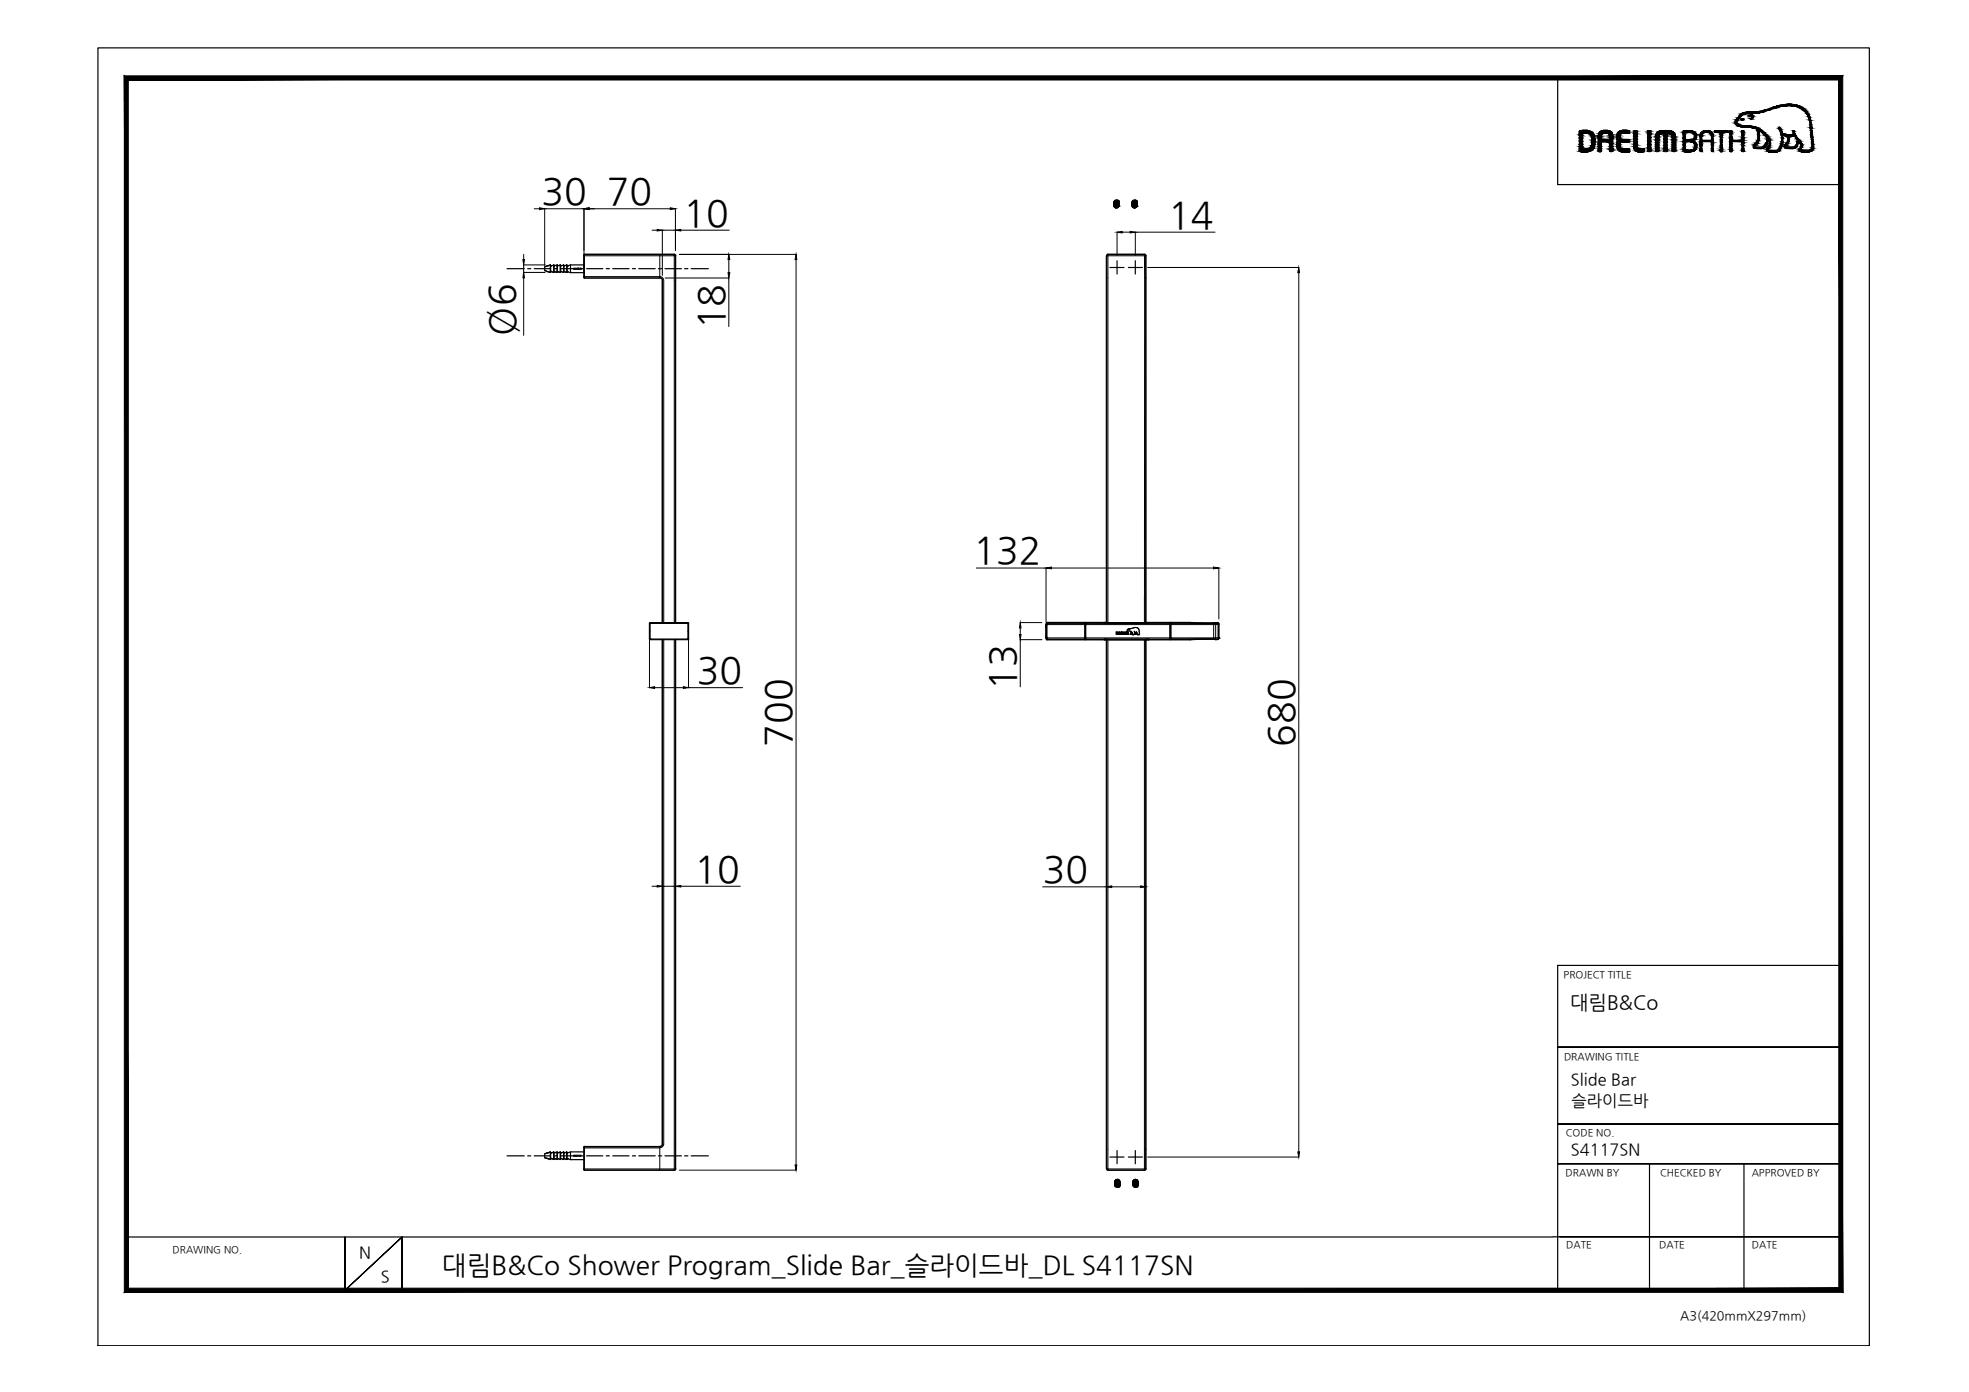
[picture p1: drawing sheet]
<svg xmlns="http://www.w3.org/2000/svg" width="420mm" height="297mm" viewBox="0 0 420 297" stroke-linecap="round" stroke-linejoin="round" font-family="sans-serif">
<defs><g id="words">
<g font-size="8">
<text x="115.6" y="43.5">30</text>
<text x="129.5" y="43.5">70</text>
<text x="145.8" y="48.1">10</text>
<text x="249.3" y="48.6">14</text>
<text x="109.8" y="71.6" transform="rotate(-90 109.8 71.6)">Ø6</text>
<text x="154.5" y="70.2" transform="rotate(-90 154.5 70.2)">18</text>
<text x="207.8" y="120.2">132</text>
<text x="148.7" y="145.7">30</text>
<text x="216.7" y="147.2" transform="rotate(-90 216.7 147.2)">13</text>
<text x="168.9" y="159.3" transform="rotate(-90 168.9 159.3)">700</text>
<text x="276.1" y="159.3" transform="rotate(-90 276.1 159.3)">680</text>
<text x="148.2" y="188.1">10</text>
<text x="222.5" y="188.2">30</text>
</g>
<text font-size="5.6" x="94.3" y="271.9">대림B&amp;Co Shower Program_Slide Bar_슬라이드바_DL S4117SN</text>
<text font-size="4.2" x="335.1" y="215.3">대림B&amp;Co</text>
<g font-size="3.5">
<text x="335.2" y="231.5">Slide Bar</text>
<text x="335.4" y="235.9">슬라이드바</text>
<text x="335.2" y="246.4">S4117SN</text>
<text x="76.6" y="268.5">N</text>
<text x="81.3" y="273.6">S</text>
</g>
<text font-size="2.7" x="358.5" y="281.6">A3(420mmX297mm)</text>
<g font-size="2.1">
<text x="333.7" y="208.6">PROJECT TITLE</text>
<text x="333.7" y="226.2">DRAWING TITLE</text>
<text x="334.1" y="242.4">CODE NO.</text>
<text x="334.1" y="251">DRAWN BY</text>
<text x="354.2" y="251">CHECKED BY</text>
<text x="373.8" y="251">APPROVED BY</text>
<text x="36.8" y="267.4">DRAWING NO.</text>
<text x="334.2" y="266.4">DATE</text>
<text x="354.1" y="266.4">DATE</text>
<text x="373.8" y="266.4">DATE</text>
</g>
</g></defs>
<!-- layer: 0 -->
<g fill="#000" stroke="#000" stroke-width=".21">
<path d="M337.4 32.4h1.5zM337.5 32.4h1.4zM337.7 27.8h1zM345.6 32.3h2.2zM345.8 32.4h2zM345.9 27.9h1.9zM346.1 32.4h1.3zM346.3 27.8h.7zM346.7 28.5h1.1zM348.6 31.3h.8zM348.9 32.1h2zM349.8 32.4h.6z"/>
<path d="M354.8 27.9h1.2zM359.5 32.4h1.2zM359.7 27.9h.8zM360.7 28.3h1zM361.4 30.5h.5zM364 27.9h.3zM371.7 25.7h.1zM371.8 25.3l.3 .1zM371.7 25.3h.2zM371.8 25.4h.3zM372.1 27.1h2.6zM373.2 24.9h.2z"/>
<path d="M373.4 23.9h2.8zM373.7 23.9h2.5zM377 32.2h2.7zM379.6 27.1h.2zM381.4 22.2h.9zM382.1 29.1h.8zM382.7 28h.1zM383.5 30.1h.7zM386.1 32.1h.6zM386.5 31.9h.4z"/>
<path d="M337 30.1h.7zM337 30.1h.7z"/>
<path d="M337 31.8h.7zM337 31.8h.7z"/>
<path d="M337.5 32.4h1.2zM337.7 32.4h1z"/>
<path d="M337 28.5h.7zM337 28.5h.7z"/>
<path d="M337 28.5l.7 .1v-.1zM337 28.5l.7 .1h-.7z"/>
<path d="M337 28.6l.7 .1zM337 28.6l.7 .1z"/>
<path d="M337 28.7l.7 .1zM337 28.7l.7 .1z"/>
<path d="M337 28.8l.7 .2v-.2zM337 28.8l.7 .2h-.7z"/>
<path d="M337 29l.7 .4v-.4zM337 29l.7 .4h-.7z"/>
<path d="M337 29.4l.7 .1v-.1zM337 29.4l.7 .1h-.7z"/>
<path d="M337 29.5l.7 .6v-.6zM337 29.5l.7 .6h-.7z"/>
<path d="M337 30.1l.7 .6v-.6zM337 30.1l.7 .6h-.7z"/>
<path d="M337 30.7l.7 .1zM337 30.7l.7 .1z"/>
<path d="M337 30.8l.7 .5v-.5zM337 30.8l.7 .5h-.7z"/>
<path d="M337 31.3l.7 .2v-.2zM337 31.3l.7 .2h-.7z"/>
<path d="M337 31.5h.7zM337 31.5h.7z"/>
<path d="M337 31.5l.7 .1v-.1zM337 31.5l.7 .1h-.7z"/>
<path d="M337 31.6l.7 .2v-.2zM337 31.6l.7 .2h-.7zM337 31.8h.7zM337 31.8h.7z"/>
<path d="M337 31.8h.9zM337 31.8h.9z"/>
<path d="M337 31.8h1.1zM337 31.8h1.1z"/>
<path d="M337 28.4h1.2zM337 28.4h1.4z"/>
<path d="M337 28.4h1.2zM337 28.4l.7 .1zM337 28.5h.7zM337 28.5h.7z"/>
<path d="M337 31.8h1.3zM337 31.8h1.3z"/>
<path d="M337 28.4h1.4zM337 28.4h1.4z"/>
<path d="M337 31.8h1.4zM337 31.8h1.4z"/>
<path d="M337.7 27.8h1.2zM337.5 27.8h1.4z"/>
<path d="M337.5 27.8l1.4 .1zM337.4 27.9h1.5z"/>
<path d="M337.4 27.9h1.6zM337.2 27.9h1.8z"/>
<path d="M337.2 32.4h1.7zM337.2 32.4h1.7zM337.4 32.4h1.5z"/>
<path d="M337.2 27.9l2 .1zM337.2 27.9l2 .1h-2.1z"/>
<path d="M337.1 28h2.2zM337 28h2.3z"/>
<path d="M337.1 32.3h2.1zM337.1 32.3l1.8 .1z"/>
<path d="M337 28l2.6 .1-.3-.1zM337 28l2.6 .1h-2.6zM337 28.1h2.6zM337 28.1h2.6z"/>
<path d="M337 32.3h2.3zM337 32.3h2.2z"/>
<path d="M337 28.1l2.7 .1zM337 28.1l2.7 .1z"/>
<path d="M337 32.1l2.3 .2 .3-.2zM337 32.1l2.3 .2h-2.3z"/>
<path d="M337 28.2l2.8 .1-.1-.1zM337 28.2l2.8 .1h-2.8zM337 28.3h2.8zM337 28.3h2.8z"/>
<path d="M337 32.1h2.7zM337 32.1h2.6zM337 32.1h2.6zM337 32.1h2.6z"/>
<path d="M337 28.3l3 .1-.2-.1zM337 28.3l3 .1h-3z"/>
<path d="M337 31.9l2.8 .1zM337 31.9l2.8 .1z"/>
<path d="M337 32l2.7 .1 .1-.1zM337 32l2.7 .1h-2.7z"/>
<path d="M338.4 28.4l1.6 .1zM338.4 28.4l1.6 .1z"/>
<path d="M338.7 31.8h1.3zM338.4 31.8h1.6z"/>
<path d="M337 31.8l2.8 .1 .2-.1zM337 31.8l2.8 .1h-2.8z"/>
<path d="M338.8 28.5l1.2 .1v-.1zM338.8 28.5l1.2 .1z"/>
<path d="M338.9 31.7h1.1zM338.7 31.8h1.3z"/>
<path d="M339.1 28.6h1zM339.1 28.6h1z"/>
<path d="M339.1 31.7h.9zM338.9 31.7h1.1z"/>
<path d="M339.2 28.6l1 .2-.1-.2zM339.2 28.6l1 .2h-.8z"/>
<path d="M339.2 31.6h.9zM339.1 31.7h.9z"/>
<path d="M339.3 31.5l.8 .1v-.1zM339.3 31.5l.8 .1h-.9z"/>
<path d="M339.4 28.8l.8 .1zM339.4 28.8l.8 .1z"/>
<path d="M339.5 28.9l.8 .2-.1-.2zM339.5 28.9l.8 .2h-.8z"/>
<path d="M339.5 31.3h.7zM339.5 31.3h.7z"/>
<path d="M339.4 31.3l.7 .2 .1-.2zM339.4 31.3l.7 .2h-.8z"/>
<path d="M339.5 29.1l.8 .2v-.2zM339.5 29.1l.8 .2h-.7z"/>
<path d="M339.5 31.1l.7 .2 .1-.2zM339.5 31.1l.7 .2h-.7z"/>
<path d="M339.6 29.3l.7 .3v-.3zM339.6 29.3l.7 .3h-.7z"/>
<path d="M339.6 30.8l.7 .2v-.2zM339.6 30.8l.7 .2h-.7z"/>
<path d="M339.6 31l.7 .1v-.1zM339.6 31l.7 .1h-.8z"/>
<path d="M339.6 29.6l.7 .1v-.1zM339.6 29.6l.7 .1h-.7z"/>
<path d="M339.6 29.7h.7zM339.6 29.7h.7zM339.6 29.7h.7zM339.6 29.7h.7zM339.6 29.7h.7zM339.6 29.7h.7zM339.6 29.7h.7zM339.6 29.7h.7zM339.6 29.7h.7zM339.6 29.7h.7z"/>
<path d="M339.6 29.7l.7 .2v-.2zM339.6 29.7l.7 .2h-.7z"/>
<path d="M339.6 29.9h.7zM339.6 29.9h.7z"/>
<path d="M339.6 29.9l.7 .2v-.2zM339.6 29.9l.7 .2h-.7z"/>
<path d="M339.6 30.1l.7 .3v-.3zM339.6 30.1l.7 .3h-.7zM339.6 30.4h.7zM339.6 30.4h.7z"/>
<path d="M339.6 30.4l.7 .1v-.1zM339.6 30.4l.7 .1h-.7zM339.6 30.5h.7zM339.6 30.5h.7zM339.6 30.5h.7zM339.6 30.5h.7z"/>
<path d="M339.6 30.5l.7 .3v-.3zM339.6 30.5l.7 .3h-.7z"/>
<path d="M341 29.4h.7zM341 29.4h.7z"/>
<path d="M341 32.2h.7zM341 32.2h.7zM341 32.2h.7zM341 32.2h.7z"/>
<path d="M341.2 32.4h.5zM341.2 32.4h.4z"/>
<path d="M341.1 32.3h.6zM341.1 32.3l.6 .1z"/>
<path d="M341 28.9l.7 .2v-.2zM341 28.9l.7 .2h-.7z"/>
<path d="M341 29.1h.7zM341 29.1h.7z"/>
<path d="M341 29.1l.7 .1zM341 29.1l.7 .1z"/>
<path d="M341 29.2h.7zM341 29.2h.7z"/>
<path d="M341 29.2l.7 .2v-.2zM341 29.2l.7 .2h-.7z"/>
<path d="M341 29.4l.7 .2v-.2zM341 29.4l.7 .2h-.7zM341 29.6h.7zM341 29.6h.7z"/>
<path d="M341 29.6l.7 .1zM341 29.6l.7 .1z"/>
<path d="M341 30.4l.7 .1zM341 30.4l.7 .1z"/>
<path d="M341 30.5l.7 .1v-.1zM341 30.5l.7 .1h-.7z"/>
<path d="M341 30.6l.7 .1zM341 30.6l.7 .1z"/>
<path d="M341 30.7l.7 .1v-.1zM341 30.7l.7 .1h-.7z"/>
<path d="M341 30.8l.7 .4v-.4zM341 30.8l.7 .4h-.7z"/>
<path d="M341 31.2l.7 .1zM341 31.2l.7 .1z"/>
<path d="M341 31.3l.7 .4v-.4zM341 31.3l.7 .4h-.7z"/>
<path d="M341 31.7l.7 .1zM341 31.7l.7 .1z"/>
<path d="M341 31.8l.7 .1v-.1zM341 31.8l.7 .1h-.7z"/>
<path d="M341 31.9l.7 .1zM341 31.9l.7 .1z"/>
<path d="M341 32l.7 .1zM341 32l.7 .1z"/>
<path d="M341 32.1h.7zM341 32.1h.7z"/>
<path d="M341 32.1h.7zM341 32.1h.7z"/>
<path d="M341 32.1l.7 .1zM341 32.1l.7 .1z"/>
<path d="M341 32.2h.7zM341 32.2h.7z"/>
<path d="M341.1 32.2h.6zM341.1 32.2l.6 .1z"/>
<path d="M341.1 28.8h.7zM341.1 28.8h.7z"/>
<path d="M341.1 28.8l.6 .1 .1-.1zM341.1 28.8l.6 .1h-.7z"/>
<path d="M341 30.3h.8zM341 30.3l.7 .1z"/>
<path d="M341.1 28.5h.8zM341.1 28.5h.9z"/>
<path d="M341.1 28.5l.7 .3 .1-.3zM341.1 28.5l.7 .3h-.7z"/>
<path d="M341.2 28.5h.9zM341.2 28.5h1.2z"/>
<path d="M341.2 28.5h.9zM341.2 28.5h.8z"/>
<path d="M342.4 27.8h.7zM342.1 27.8h1z"/>
<path d="M342.1 27.8l1.3 .1zM341.8 27.9h1.6z"/>
<path d="M341.8 27.9l1.8 .1-.2-.1zM341.6 28l.2-.1 1.8 .1z"/>
<path d="M343.4 29.6h.8zM343.4 29.6h.8z"/>
<path d="M343.4 30.7h.8zM343.4 30.7h.8z"/>
<path d="M343.4 31.9h.8zM343.4 31.9h.8z"/>
<path d="M341.6 28l2.2 .1-.2-.1zM341.4 28.1l.2-.1 2.2 .1z"/>
<path d="M341.4 28.1l2.6 .2-.2-.2zM341.4 28.1l2.6 .2h-2.8z"/>
<path d="M341.2 28.3l2.8 .2v-.2zM341.2 28.3l2.8 .2h-2.8z"/>
<path d="M342.8 28.5h1.3zM342.8 28.5h1.3z"/>
<path d="M343.1 28.5h1zM343.1 28.5h1z"/>
<path d="M343.2 28.5h.9zM343.2 28.5h.9z"/>
<path d="M343.3 28.5l.8 .3v-.3zM343.3 28.5l.8 .3h-.7z"/>
<path d="M343.5 32.3h.6zM343.5 32.3h.6z"/>
<path d="M343.5 32.3h.6zM343.5 32.3l.5 .1z"/>
<path d="M343.4 28.8h.8zM343.4 28.8h.8z"/>
<path d="M343.4 28.8l.8 .1v-.1zM343.4 28.8l.8 .1h-.8z"/>
<path d="M343.4 28.9l.8 .2v-.2zM343.4 28.9l.8 .2h-.8z"/>
<path d="M343.4 29.1h.8zM343.4 29.1h.8z"/>
<path d="M343.4 29.1l.8 .1zM343.4 29.1l.8 .1z"/>
<path d="M343.4 29.2h.8zM343.4 29.2h.8z"/>
<path d="M343.4 29.2l.8 .2v-.2zM343.4 29.2l.8 .2h-.8zM343.4 29.4h.8zM343.4 29.4h.8z"/>
<path d="M343.4 29.4l.8 .2v-.2zM343.4 29.4l.8 .2h-.8z"/>
<path d="M343.4 29.6l.8 .1zM343.4 29.6l.8 .1z"/>
<path d="M341 29.7l3.2 .4v-.4zM341 29.7l3.2 .4h-3.2z"/>
<path d="M341 30.1l3.2 .2v-.2zM341 30.1l3.2 .2h-3.2z"/>
<path d="M343.4 30.3l.8 .2v-.2zM343.4 30.3l.8 .2h-.8z"/>
<path d="M343.4 30.5l.8 .2v-.2zM343.4 30.5l.8 .2h-.8z"/>
<path d="M343.4 30.7l.8 .5v-.5zM343.4 30.7l.8 .5h-.8z"/>
<path d="M343.4 31.2l.8 .1zM343.4 31.2l.8 .1z"/>
<path d="M343.4 31.3l.8 .3v-.3zM343.4 31.3l.8 .3h-.8z"/>
<path d="M343.4 31.6l.8 .1zM343.4 31.6l.8 .1z"/>
<path d="M343.4 31.7l.8 .2v-.2zM343.4 31.7l.8 .2h-.8z"/>
<path d="M343.4 31.9l.8 .2v-.2zM343.4 31.9l.8 .2h-.8z"/>
<path d="M343.4 32.1h.8zM343.4 32.1h.8z"/>
<path d="M343.4 32.1h.8zM343.4 32.1h.8z"/>
<path d="M343.4 32.1l.8 .1zM343.4 32.1l.8 .1z"/>
<path d="M343.4 32.2l.7 .1 .1-.1zM343.4 32.2l.7 .1h-.6z"/>
<path d="M345 28.8l.8 .2v-.2zM345 28.8l.8 .2h-.8z"/>
<path d="M345 29h.8zM345 29h.8zM345 29h.8zM345 29h.8z"/>
<path d="M345 29l.8 .1zM345 29l.8 .1zM345 29.1h.8zM345 29.1h.8z"/>
<path d="M345 29.1l.8 .3v-.3zM345 29.1l.8 .3h-.8zM345 29.4h.8zM345 29.4h.8z"/>
<path d="M345 29.4l.8 .2v-.2zM345 29.4l.8 .2h-.8z"/>
<path d="M345 29.6l.8 .1v-.1zM345 29.6l.8 .1h-.8zM345 29.7h.8zM345 29.7h.8z"/>
<path d="M345 29.7h.8zM345 29.7h.8z"/>
<path d="M345 30.3l.8 .1zM345 30.3l.8 .1z"/>
<path d="M345 30.4l.8 .1zM345 30.4l.8 .1z"/>
<path d="M345 30.5h.8zM345 30.5h.8z"/>
<path d="M345 30.5l.8 .3v-.3zM345 30.5l.8 .3h-.8z"/>
<path d="M345 30.8l.8 .1zM345 30.8l.8 .1z"/>
<path d="M345 30.9l.8 .2v-.2zM345 30.9l.8 .2h-.8zM345 31.1h.8zM345 31.1h.8z"/>
<path d="M345 31.1l.8 .1zM345 31.1l.8 .1zM345 31.2h.8zM345 31.2h.8z"/>
<path d="M345 31.2l.8 .1zM345 31.2l.8 .1z"/>
<path d="M345 31.3l.8 .2v-.2zM345 31.3l.8 .2h-.8z"/>
<path d="M345 31.5h.8zM345 31.5h.8z"/>
<path d="M345.1 28.7h.7zM345.1 28.7h.7z"/>
<path d="M345.1 28.7h.7zM345.1 28.7l.7 .1z"/>
<path d="M345.1 31.5l.7 .1v-.1zM345.1 31.5l.7 .1h-.7z"/>
<path d="M345.1 31.6l1 .1zM345.1 31.6l1 .1z"/>
<path d="M345.1 28.5l.7 .2 .1-.2zM345.1 28.5l.7 .2h-.7z"/>
<path d="M345.1 28.5h1zM345.1 28.5h.8z"/>
<path d="M345.1 31.7l1.1 .1zM345.1 31.7l1.1 .1zM345.1 31.8h1.1zM345.1 31.8h1.1z"/>
<path d="M346.1 32.4h1zM346.3 32.4h.8z"/>
<path d="M345.1 28.5h1.2zM345.1 28.5h1.2z"/>
<path d="M345.1 28.5h1.2zM345.1 28.5h1z"/>
<path d="M345.1 28.5h1.2zM345.1 28.5h1.3z"/>
<path d="M345.1 28.5h1.3zM345.1 28.5h1.3zM345.1 28.5h1.3zM345.1 28.5h1.3z"/>
<path d="M345.1 31.8h1.3zM345.1 31.8h1.3z"/>
<path d="M346.3 27.8h1zM346.1 27.8h1.2z"/>
<path d="M346.1 27.8h1.3zM346.1 27.8h1.3z"/>
<path d="M346.1 27.8l1.5 .1zM346 27.9h1.6z"/>
<path d="M347.5 28.5h.3zM347.5 28.5h.3z"/>
<path d="M345 29.7l2.7 .1zM345 29.7l2.7 .1z"/>
<path d="M346 27.9h1.8zM345.9 27.9h1.9zM345.8 27.9h2z"/>
<path d="M346.1 32.4h1.5zM346.1 32.4h1.3zM346.1 32.4h1.3z"/>
<path d="M345 29.8l2.8 .1-.1-.1zM345 29.8l2.8 .1h-2.8z"/>
<path d="M345 30.3h2.7zM345 30.3h2.5z"/>
<path d="M346 32.4h1.7zM346 32.4h1.6z"/>
<path d="M345.8 27.9l2 .1zM345.6 28h2.2z"/>
<path d="M345.6 28h2.2zM345.6 28h2.2z"/>
<path d="M345.6 28l2.2 .1v-.1zM345.4 28.1l.2-.1 2.2 .1z"/>
<path d="M345.4 28.1l2.4 .1zM345.4 28.1l2.4 .1z"/>
<path d="M345.3 28.2l2.5 .1zM345.3 28.2l2.5 .1h-2.5z"/>
<path d="M345.3 28.3l2.5 .1v-.1zM345.3 28.3l2.5 .1h-2.6z"/>
<path d="M345.2 28.4l2.6 .1zM345.2 28.4l2.6 .1z"/>
<path d="M346.4 28.5h1.4zM346.4 28.5h1.4z"/>
<path d="M346.5 28.5h1.3zM346.5 28.5h1.3zM346.7 28.5h1.1z"/>
<path d="M347.1 28.5h.7zM347.1 28.5h.7z"/>
<path d="M345 29.9l2.8 .2v-.2zM345 29.9l2.8 .2h-2.8z"/>
<path d="M345 30.1l2.8 .1zM345 30.1l2.8 .1z"/>
<path d="M345 30.2l2.7 .1 .1-.1zM345 30.2l2.7 .1h-2.7z"/>
<path d="M345.1 31.8h2.7zM345.1 31.8h2.7z"/>
<path d="M345.1 31.8l2.7 .1zM345.1 31.8l2.7 .1z"/>
<path d="M345.2 31.9l2.6 .1zM345.2 31.9l2.6 .1z"/>
<path d="M345.3 32l2.5 .1zM345.3 32l2.5 .1z"/>
<path d="M345.3 32.1h2.5zM345.3 32.1h2.5z"/>
<path d="M345.4 32.1l2.4 .2v-.2zM345.4 32.1l2.4 .2h-2.2zM345.6 32.3h2.2z"/>
<path d="M345.6 32.3l2.2 .1zM345.6 32.3l2.2 .1zM345.8 32.4h2z"/>
<path d="M345.8 32.4h2zM345.8 32.4h2z"/>
<path d="M346 32.4h1.8zM346 32.4h1.7z"/>
<path d="M348.8 27.9h.5zM348.7 27.9h.6z"/>
<path d="M348.7 27.9l.7 .1-.1-.1zM348.7 27.9l.7 .1h-.8z"/>
<path d="M348.6 28l.8 .1zM348.6 28l.8 .1zM348.6 28.1h.8zM348.6 28.1h.8z"/>
<path d="M348.6 28.1l.8 .1v-.1zM348.6 28.1l.8 .1h-.8zM348.6 28.2h.8zM348.6 28.2h.8z"/>
<path d="M348.6 28.2l.8 .1v-.1zM348.6 28.2l.8 .1h-.8z"/>
<path d="M348.6 28.3l.8 .1zM348.6 28.3l.8 .1z"/>
<path d="M348.6 28.4l.8 .1v-.1zM348.6 28.4l.8 .1h-.8zM348.6 28.5h.8zM348.6 28.5h.8z"/>
<path d="M348.6 28.5l.8 .6v-.6zM348.6 28.5l.8 .6h-.8z"/>
<path d="M348.6 29.1h.8zM348.6 29.1h.8z"/>
<path d="M348.6 29.1l.8 .5v-.5zM348.6 29.1l.8 .5h-.8z"/>
<path d="M348.6 29.6l.8 .1zM348.6 29.6l.8 .1z"/>
<path d="M348.6 29.7l.8 .5v-.5zM348.6 29.7l.8 .5h-.8z"/>
<path d="M348.6 30.2l.8 .1zM348.6 30.2l.8 .1z"/>
<path d="M348.6 30.3l.8 .4v-.4zM348.6 30.3l.8 .4h-.8z"/>
<path d="M348.6 30.7l.8 .1zM348.6 30.7l.8 .1z"/>
<path d="M348.6 30.8l.8 .2v-.2zM348.6 30.8l.8 .2h-.8z"/>
<path d="M348.6 31h.8zM348.6 31h.8z"/>
<path d="M348.6 31l.8 .1v-.1zM348.6 31l.8 .1h-.8z"/>
<path d="M348.6 31.1l.8 .1zM348.6 31.1l.8 .1z"/>
<path d="M348.6 31.2h.8zM348.6 31.2h.8z"/>
<path d="M348.6 31.2l.8 .1zM348.6 31.2l.8 .1zM348.6 31.3h.8z"/>
<path d="M348.6 31.3h.8zM348.6 31.3h.8z"/>
<path d="M348.6 31.3l.8 .2v-.2zM348.6 31.3l.8 .2h-.8z"/>
<path d="M348.6 31.5l.8 .1v-.1zM348.6 31.5l.8 .1h-.8z"/>
<path d="M348.6 31.6h.8zM348.6 31.6h.8z"/>
<path d="M348.6 31.6l1 .1zM348.6 31.6l1 .1z"/>
<path d="M348.7 31.7l1 .1zM348.7 31.7l1 .1z"/>
<path d="M349.8 32.4h.5zM349.9 32.4h.4z"/>
<path d="M348.7 31.8h1.3zM348.7 31.8h1.3z"/>
<path d="M349.5 32.4h1.1zM349.5 32.4h.9z"/>
<path d="M349.4 32.4h1.3zM349.4 32.4h1.3z"/>
<path d="M349.4 32.4h1.3zM349.4 32.4h1.2z"/>
<path d="M348.7 31.8h2.2zM348.7 31.8h2.2z"/>
<path d="M349.4 32.4h1.4zM349.4 32.4h1.5z"/>
<path d="M349.4 32.4h1.4zM349.4 32.4h1.3z"/>
<path d="M348.7 31.8h2.2zM348.7 31.8h2.2z"/>
<path d="M348.7 31.8l2.2 .1zM348.7 31.8l2.2 .1z"/>
<path d="M348.8 31.9l2.1 .2v-.2zM348.8 31.9l2.1 .2h-2zM348.9 32.1h2z"/>
<path d="M348.9 32.1l2 .1v-.1zM348.9 32.1l2 .1h-1.8z"/>
<path d="M349.1 32.2l1.8 .1zM349.1 32.2l1.8 .1z"/>
<path d="M349.1 32.3h1.8zM349.1 32.3h1.8z"/>
<path d="M349.3 32.3l1.6 .1zM349.3 32.3l1.6 .1z"/>
<path d="M351.8 27.9h.4zM351.6 27.9h.6zM351.6 27.9h.6zM351.6 27.9h.6z"/>
<path d="M351.6 27.9l.7 .1-.1-.1zM351.6 27.9l.7 .1h-.7z"/>
<path d="M351.6 32.3h.6zM351.6 32.3l.5 .1z"/>
<path d="M351.6 28l.7 .1zM351.6 28l.7 .1z"/>
<path d="M351.6 28.1l.7 .1v-.1zM351.6 28.1l.7 .1h-.7z"/>
<path d="M351.6 28.2l.7 .2v-.2zM351.6 28.2l.7 .2h-.7z"/>
<path d="M351.6 28.4l.7 .3v-.3zM351.6 28.4l.7 .3h-.7z"/>
<path d="M351.6 28.7l.7 .7v-.7zM351.6 28.7l.7 .7h-.7z"/>
<path d="M351.6 29.4l.7 .7v-.7zM351.6 29.4l.7 .7h-.7z"/>
<path d="M351.6 30.1l.7 .8v-.8zM351.6 30.1l.7 .8h-.7z"/>
<path d="M351.6 30.9l.7 .7v-.7zM351.6 30.9l.7 .7h-.7z"/>
<path d="M351.6 31.6l.7 .2v-.2zM351.6 31.6l.7 .2h-.7z"/>
<path d="M351.6 31.8l.7 .2v-.2zM351.6 31.8l.7 .2h-.7z"/>
<path d="M351.6 32l.7 .1v-.1zM351.6 32l.7 .1h-.7z"/>
<path d="M351.6 32.1l.7 .1zM351.6 32.1l.7 .1z"/>
<path d="M351.6 32.2l.6 .1 .1-.1zM351.6 32.2l.6 .1h-.6zM351.6 32.3h.6zM351.6 32.3h.6z"/>
<path d="M353.3 29.7h.7zM353.3 29.7h.7z"/>
<path d="M353.3 29.7h.7zM353.3 29.7h.7z"/>
<path d="M353.3 31.4h.7zM353.3 31.4h.7z"/>
<path d="M353.3 32.1h.7zM353.3 32.1h.7z"/>
<path d="M353.3 32.1h.7zM353.3 32.1h.7z"/>
<path d="M353.3 32.3h.6zM353.3 32.3h.6z"/>
<path d="M353.3 32.3h.6zM353.3 32.3l.5 .1z"/>
<path d="M353.3 29.4l.7 .2v-.2zM353.3 29.4l.7 .2h-.7z"/>
<path d="M353.3 29.6l.7 .1zM353.3 29.6l.7 .1z"/>
<path d="M353.3 29.7h.7zM353.3 29.7h.7z"/>
<path d="M353.3 29.7l.7 .1zM353.3 29.7l.7 .1z"/>
<path d="M353.3 29.8l.7 .2v-.2zM353.3 29.8l.7 .2h-.7z"/>
<path d="M353.3 30l.7 .1zM353.3 30l.7 .1z"/>
<path d="M353.3 30.1l.7 .4v-.4zM353.3 30.1l.7 .4h-.7z"/>
<path d="M353.3 30.5h.7zM353.3 30.5h.7z"/>
<path d="M353.3 30.5l.7 .4v-.4zM353.3 30.5l.7 .4h-.7z"/>
<path d="M353.3 30.9l.7 .1zM353.3 30.9l.7 .1z"/>
<path d="M353.3 31l.7 .4v-.4zM353.3 31l.7 .4h-.7z"/>
<path d="M353.3 31.4l.7 .4v-.4zM353.3 31.4l.7 .4h-.7z"/>
<path d="M353.3 31.8h.7zM353.3 31.8h.7z"/>
<path d="M353.3 31.8l.7 .3v-.3zM353.3 31.8l.7 .3h-.7z"/>
<path d="M353.3 32.1h.7zM353.3 32.1h.7z"/>
<path d="M353.3 32.1l.7 .1zM353.3 32.1l.7 .1z"/>
<path d="M353.3 32.2l.6 .1 .1-.1zM353.3 32.2l.6 .1h-.6z"/>
<path d="M353.3 29.1h.7zM353.3 29.1h.7z"/>
<path d="M353.3 29.1l.7 .3v-.3zM353.3 29.1l.7 .3h-.7z"/>
<path d="M353.3 28.8l.7 .3 .1-.3zM353.3 28.8l.7 .3h-.7z"/>
<path d="M353.3 28.7h.8zM353.3 28.7h.8z"/>
<path d="M353.3 28.7l.8 .1v-.1zM353.3 28.7l.8 .1h-.8z"/>
<path d="M353.4 28.6h.9zM353.4 28.6l.7 .1h-.8z"/>
<path d="M353.4 28.5h1.1zM353.4 28.5l.9 .1z"/>
<path d="M353.4 28.5h1.3zM353.4 28.5h1.4z"/>
<path d="M353.4 28.5h1.3zM353.4 28.5h1.1z"/>
<path d="M355 28.5h2.4zM355 28.5h2.4z"/>
<path d="M353.5 28.5h1.5zM353.4 28.5h1.4z"/>
<path d="M355 28.5h.8zM355 28.5h.8z"/>
<path d="M355 29.7h.8zM355 29.7h.8z"/>
<path d="M355.1 32.3h.6zM355.1 32.3h.6z"/>
<path d="M355.1 32.3h.6zM355.1 32.3l.5 .1z"/>
<path d="M355 28.5h.8zM355 28.5h.8zM355 28.5h.8zM355 28.5h.8z"/>
<path d="M355 28.5l.8 .2v-.2zM355 28.5l.8 .2h-.8zM355 28.7h.8zM355 28.7h.8z"/>
<path d="M355 28.7l.8 .1v-.1zM355 28.7l.8 .1h-.8z"/>
<path d="M355 28.8l.8 .1zM355 28.8l.8 .1z"/>
<path d="M355 28.9l.8 .2v-.2zM355 28.9l.8 .2h-.8zM355 29.1h.8zM355 29.1h.8z"/>
<path d="M355 29.1l.8 .6v-.6zM355 29.1l.8 .6h-.8z"/>
<path d="M355 29.7l.8 .7v-.7zM355 29.7l.8 .7h-.8zM355 30.4h.8zM355 30.4h.8z"/>
<path d="M355 30.4l.8 .6v-.6zM355 30.4l.8 .6h-.8zM355 31h.8zM355 31h.8z"/>
<path d="M355 31l.8 .6v-.6zM355 31l.8 .6h-.8z"/>
<path d="M355 31.6h.8zM355 31.6h.8z"/>
<path d="M355 31.6l.8 .2v-.2zM355 31.6l.8 .2h-.8zM355 31.8h.8zM355 31.8h.8z"/>
<path d="M355 31.8l.8 .2v-.2zM355 31.8l.8 .2h-.8zM355 32h.8zM355 32h.8z"/>
<path d="M355 32l.8 .1v-.1zM355 32l.8 .1h-.8zM355 32.1h.8zM355 32.1h.8z"/>
<path d="M355 32.1l.8 .1zM355 32.1l.8 .1z"/>
<path d="M355 32.2l.7 .1 .1-.1zM355 32.2l.7 .1h-.6z"/>
<path d="M354.8 27.9h1.6zM354.4 27.9h2z"/>
<path d="M354.4 27.9l2.4 .1zM354 28h2.8z"/>
<path d="M354 28l3.1 .2-.3-.2zM353.7 28.2l.3-.2 3.1 .2z"/>
<path d="M356.8 29.7h.8zM356.8 29.7h.8z"/>
<path d="M356.8 29.7h.8zM356.8 29.7h.8z"/>
<path d="M356.8 31.4h.8zM356.8 31.4h.8z"/>
<path d="M356.8 32.1h.8zM356.8 32.1h.8z"/>
<path d="M356.8 32.1h.8zM356.8 32.1h.8z"/>
<path d="M356.9 32.3h.6zM356.9 32.3h.6z"/>
<path d="M353.7 28.2l3.6 .2-.2-.2zM353.7 28.2l3.6 .2h-3.8z"/>
<path d="M353.5 28.4l3.9 .1-.1-.1zM353.5 28.4l3.9 .1h-3.9z"/>
<path d="M355.8 28.5h1.6zM355.8 28.5h1.6z"/>
<path d="M355.8 28.5h1.6zM355.8 28.5h1.6z"/>
<path d="M356.1 28.5h1.3zM356.1 28.5h1.3z"/>
<path d="M356.3 28.5l1.1 .1zM356.3 28.5l1.1 .1z"/>
<path d="M356.5 28.6l.9 .1zM356.5 28.6l.9 .1zM356.6 28.7h.8zM356.6 28.7h.8z"/>
<path d="M356.6 28.7l.9 .1-.1-.1zM356.6 28.7l.9 .1h-.8z"/>
<path d="M356.7 28.8l.8 .3v-.3zM356.7 28.8l.8 .3h-.7z"/>
<path d="M356.9 32.3h.6zM356.9 32.3l.5 .1z"/>
<path d="M356.8 29.1h.7zM356.8 29.1h.7z"/>
<path d="M356.8 29.1l.7 .3v-.3zM356.8 29.1l.7 .3h-.7z"/>
<path d="M356.8 29.4l.8 .2-.1-.2zM356.8 29.4l.8 .2h-.8z"/>
<path d="M356.8 29.6l.8 .1zM356.8 29.6l.8 .1z"/>
<path d="M356.8 29.7h.8zM356.8 29.7h.8z"/>
<path d="M356.8 29.7l.8 .1zM356.8 29.7l.8 .1z"/>
<path d="M356.8 29.8l.8 .2v-.2zM356.8 29.8l.8 .2h-.8z"/>
<path d="M356.8 30l.8 .1zM356.8 30l.8 .1z"/>
<path d="M356.8 30.1l.8 .4v-.4zM356.8 30.1l.8 .4h-.8z"/>
<path d="M356.8 30.5h.8zM356.8 30.5h.8z"/>
<path d="M356.8 30.5l.8 .4v-.4zM356.8 30.5l.8 .4h-.8z"/>
<path d="M356.8 30.9l.8 .1zM356.8 30.9l.8 .1z"/>
<path d="M356.8 31l.8 .4v-.4zM356.8 31l.8 .4h-.8z"/>
<path d="M356.8 31.4l.8 .4v-.4zM356.8 31.4l.8 .4h-.8z"/>
<path d="M356.8 31.8h.8zM356.8 31.8h.8z"/>
<path d="M356.8 31.8l.8 .3v-.3zM356.8 31.8l.8 .3h-.8z"/>
<path d="M356.8 32.1h.8zM356.8 32.1h.8z"/>
<path d="M356.8 32.1l.8 .1zM356.8 32.1l.8 .1z"/>
<path d="M356.8 32.2l.7 .1 .1-.1zM356.8 32.2l.7 .1h-.6z"/>
<path d="M359.5 32.4h1zM359.7 32.4h.8z"/>
<path d="M359.2 28.3h.4zM359.2 28.3h.4z"/>
<path d="M359.2 28.3h.4zM359.2 28.3h.4z"/>
<path d="M359.2 28.3l.4 .2v-.2zM359.2 28.3l.4 .2h-.4z"/>
<path d="M359.2 28.5h.4zM359.2 28.5h.4z"/>
<path d="M359.2 28.5l.4 .2v-.2zM359.2 28.5l.4 .2h-.4z"/>
<path d="M359.2 28.7l.4 .4v-.4zM359.2 28.7l.4 .4h-.4z"/>
<path d="M359.2 29.1l.4 .3v-.3zM359.2 29.1l.4 .3h-.4z"/>
<path d="M359.2 29.4l.4 .2v-.2zM359.2 29.4l.4 .2h-.4z"/>
<path d="M359.2 29.6l.4 .2v-.2zM359.2 29.6l.4 .2h-.4z"/>
<path d="M359.2 29.8l.4 .1zM359.2 29.8l.4 .1z"/>
<path d="M359.2 30.2l.4 .1zM359.2 30.2l.4 .1z"/>
<path d="M359.2 30.3l.4 .2v-.2zM359.2 30.3l.4 .2h-.4z"/>
<path d="M359.2 30.5l.4 .4v-.4zM359.2 30.5l.4 .4h-.4z"/>
<path d="M359.2 30.9l.4 .2v-.2zM359.2 30.9l.4 .2h-.4z"/>
<path d="M359.2 31.1l.4 .5v-.5zM359.2 31.1l.4 .5h-.4z"/>
<path d="M359.2 31.6l.4 .2v-.2zM359.2 31.6l.4 .2h-.4z"/>
<path d="M359.2 31.8h.4zM359.2 31.8h.4z"/>
<path d="M359.2 31.8l.4 .1v-.1zM359.2 31.8l.4 .1h-.4z"/>
<path d="M359.2 31.9l.4 .1zM359.2 31.9l.4 .1zM359.2 32h.4zM359.2 32h.4z"/>
<path d="M359.2 28.3h.4zM359.2 28.3h.6z"/>
<path d="M359.2 32h.4zM359.2 32h.4z"/>
<path d="M359.2 32l1.1 .1zM359.2 32l1.1 .1z"/>
<path d="M359.2 28.3h.6zM359.2 28.3h1.1z"/>
<path d="M359.7 27.9h1zM359.5 27.9h1.2z"/>
<path d="M359.5 27.9h1.4zM359.3 27.9h1.6z"/>
<path d="M359.3 27.9h1.7zM359.3 27.9h1.7z"/>
<path d="M359.3 27.9l1.8 .1zM359.2 28h1.9z"/>
<path d="M359.3 32.4h1.7zM359.3 32.4h1.7z"/>
<path d="M359.3 32.4h1.7zM359.3 32.4h1.4z"/>
<path d="M359.2 28h2.1zM359.2 28h2.1z"/>
<path d="M359.2 32.3h1.9zM359.2 32.3l1.8 .1z"/>
<path d="M359.2 30.1l2.2 .1zM359.2 30.1l2.2 .1z"/>
<path d="M359.2 28l2.2 .1zM359.2 28l2.2 .1z"/>
<path d="M359.2 32.3h2.1zM359.2 32.3h2.1z"/>
<path d="M359.2 32.3h2.1zM359.2 32.3h1.9z"/>
<path d="M359.2 28.1h2.3zM359.2 28.1h2.3zM359.2 28.1h2.3zM359.2 28.1h2.3z"/>
<path d="M359.2 30h2.2zM359.2 30l2 .1z"/>
<path d="M359.2 30.2h2.2zM359.2 30.2h2.2z"/>
<path d="M359.2 30.2h2.4zM359.2 30.2h2.4z"/>
<path d="M359.2 32.2h2.3zM359.2 32.2h2.4z"/>
<path d="M359.2 32.2h2.3zM359.2 32.2l2.1 .1z"/>
<path d="M359.2 28.1l2.5 .2-.2-.2zM359.2 28.1l2.5 .2h-2.5z"/>
<path d="M359.2 32.1l2.4 .1zM359.2 32.1l2.4 .1z"/>
<path d="M359.2 29.9l2.2 .1 .2-.1zM359.2 29.9l2.2 .1h-2.2z"/>
<path d="M360.6 30.2l1 .1zM360.6 30.2l1 .1z"/>
<path d="M360.9 29.9h.7zM360.6 29.9h1z"/>
<path d="M360.9 30.3h.8zM360.9 30.3h.8z"/>
<path d="M360.3 28.3h1.4zM360.3 28.3h1.4z"/>
<path d="M361 29.9h.7zM360.9 29.9h.7z"/>
<path d="M361 30.3h.7zM361 30.3h.7z"/>
<path d="M359.2 32.1h2.5zM359.2 32.1h2.4z"/>
<path d="M360.5 28.3h1.2zM360.5 28.3h1.2zM360.7 28.3h1z"/>
<path d="M360.8 28.3l1.1 .1-.2-.1zM360.8 28.3l1.1 .1z"/>
<path d="M361.1 29.8h.6zM361 29.9h.7z"/>
<path d="M361.1 30.3l.7 .1zM361.1 30.3l.7 .1z"/>
<path d="M360.8 32h.9zM360.3 32.1h1.4z"/>
<path d="M361.3 29.7h.5zM361.1 29.8h.6z"/>
<path d="M361.3 30.4l.6 .1zM361.3 30.4l.6 .1zM361.4 30.5h.5z"/>
<path d="M361.1 32h.7zM360.9 32h.9z"/>
<path d="M360.9 32h.9zM360.8 32h.9z"/>
<path d="M361.2 28.4l.7 .1zM361.2 28.4l.7 .1z"/>
<path d="M361.4 29.6h.5zM361.3 29.7h.5z"/>
<path d="M361.3 31.9h.6zM361.1 32h.7z"/>
<path d="M361.3 28.5h.6zM361.3 28.5h.6z"/>
<path d="M361.4 28.5l.6 .1zM361.4 28.5l.6 .1z"/>
<path d="M361.4 30.5l.6 .2-.1-.2zM361.4 30.5l.6 .2h-.4z"/>
<path d="M361.4 31.8h.5zM361.3 31.9h.6z"/>
<path d="M361.4 31.8h.5zM361.4 31.8h.5z"/>
<path d="M361.5 28.6l.5 .1zM361.5 28.6l.5 .1z"/>
<path d="M361.6 28.7l.4 .1v-.1zM361.6 28.7l.4 .1h-.4z"/>
<path d="M361.6 29.4h.4zM361.6 29.4h.4z"/>
<path d="M361.6 29.4l.3 .2 .1-.2zM361.6 29.4l.3 .2h-.5zM361.4 29.6h.5zM361.4 29.6h.5z"/>
<path d="M361.6 31.6l.3 .2 .1-.2zM361.6 31.6l.3 .2h-.5z"/>
<path d="M361.6 28.8l.4 .2v-.2zM361.6 28.8l.4 .2h-.4z"/>
<path d="M361.6 29h.4zM361.6 29h.4z"/>
<path d="M361.6 29l.4 .1zM361.6 29l.4 .1z"/>
<path d="M361.6 29.1h.4zM361.6 29.1h.4z"/>
<path d="M361.6 29.1l.4 .3v-.3zM361.6 29.1l.4 .3h-.4z"/>
<path d="M361.6 30.7l.4 .1zM361.6 30.7l.4 .1z"/>
<path d="M361.6 30.8l.5 .3-.1-.3zM361.6 30.8l.5 .3h-.5z"/>
<path d="M361.6 31.4l.4 .1v-.1zM361.6 31.4l.4 .1h-.4z"/>
<path d="M361.6 31.5h.4zM361.6 31.5l.4 .1z"/>
<path d="M361.6 31.1h.5zM361.6 31.1h.5zM361.6 31.1h.5zM361.6 31.1h.5z"/>
<path d="M361.6 31.1l.5 .1zM361.6 31.1l.5 .1z"/>
<path d="M361.6 31.2l.4 .2 .1-.2zM361.6 31.2l.4 .2h-.4z"/>
<path d="M362.7 29.1h.5zM362.7 29.1h.5z"/>
<path d="M363 28.3h.7zM363 28.3h.7z"/>
<path d="M362.8 28.9l.4 .2v-.2zM362.8 28.9l.4 .2h-.5z"/>
<path d="M362.7 29.1l.5 .8v-.8zM362.7 29.1l.5 .8h-.5z"/>
<path d="M362.7 30.2l.5 .1zM362.7 30.2l.5 .1z"/>
<path d="M362.7 30.3l.5 .2v-.2zM362.7 30.3l.5 .2h-.5z"/>
<path d="M362.7 30.5l.5 .3v-.3zM362.7 30.5l.5 .3h-.5z"/>
<path d="M362.7 30.8l.5 .3v-.3zM362.7 30.8l.5 .3h-.5z"/>
<path d="M362.7 31.1l.5 .7v-.7zM362.7 31.1l.5 .7h-.5z"/>
<path d="M362.7 31.8l.5 .3v-.3zM362.7 31.8l.5 .3h-.5z"/>
<path d="M362.7 32.1l.5 .3v-.3zM362.7 32.1l.5 .3h-.5z"/>
<path d="M362.8 28.8h.4zM362.8 28.8h.4z"/>
<path d="M362.8 28.8h.4zM362.8 28.8l.4 .1z"/>
<path d="M362.8 28.7l.4 .1v-.1zM362.8 28.7l.4 .1h-.4z"/>
<path d="M362.8 28.6h.5zM362.8 28.6l.4 .1z"/>
<path d="M362.9 28.5h.4zM362.9 28.5l.4 .1z"/>
<path d="M362.9 28.5h.5zM362.9 28.5h.4z"/>
<path d="M363 28.4h.5zM363 28.4l.4 .1z"/>
<path d="M363 28.3h.6zM363 28.3l.5 .1z"/>
<path d="M363 28.3h.7zM363 28.3h.6z"/>
<path d="M363.1 28.3h.8zM363.1 28.3h.6z"/>
<path d="M363.1 28.2h.9zM363.1 28.2l.8 .1z"/>
<path d="M364 27.9h.6zM363.8 27.9h.8z"/>
<path d="M363.8 27.9h1zM363.6 27.9h1.2z"/>
<path d="M363.6 27.9l1.4 .1zM363.4 28h1.6z"/>
<path d="M363.4 28l1.8 .1-.2-.1zM363.2 28.1l.2-.1 1.8 .1z"/>
<path d="M363.2 28.1l2 .1zM363.2 28.1l2 .1h-2.1z"/>
<path d="M365.2 29.1h.4zM365.2 29.1h.4z"/>
<path d="M364.3 28.2l1 .1zM364.3 28.2l1 .1z"/>
<path d="M364.5 28.3h.8zM364.5 28.3h.8z"/>
<path d="M364.6 28.3h.7zM364.6 28.3h.7z"/>
<path d="M364.6 28.3h.8zM364.6 28.3h.8z"/>
<path d="M364.8 28.3l.6 .1zM364.8 28.3l.6 .1z"/>
<path d="M364.9 28.4l.5 .1zM364.9 28.4l.5 .1z"/>
<path d="M364.9 28.5h.5zM364.9 28.5h.5z"/>
<path d="M365 28.5l.5 .1zM365 28.5l.5 .1z"/>
<path d="M365.1 28.6l.4 .1zM365.1 28.6l.4 .1z"/>
<path d="M365.1 28.7l.5 .1-.1-.1zM365.1 28.7l.5 .1z"/>
<path d="M365.2 28.8h.4zM365.2 28.8h.4z"/>
<path d="M365.2 28.8l.4 .1zM365.2 28.8l.4 .1z"/>
<path d="M365.2 28.9l.4 .2v-.2zM365.2 28.9l.4 .2h-.4z"/>
<path d="M365.2 29.1l.4 .8v-.8zM365.2 29.1l.4 .8h-.4z"/>
<path d="M362.7 29.9l2.9 .3v-.3zM362.7 29.9l2.9 .3h-2.9z"/>
<path d="M365.2 30.2l.4 .1zM365.2 30.2l.4 .1z"/>
<path d="M365.2 30.3l.4 .2v-.2zM365.2 30.3l.4 .2h-.4z"/>
<path d="M365.2 30.5l.4 .3v-.3zM365.2 30.5l.4 .3h-.4z"/>
<path d="M365.2 30.8l.4 .3v-.3zM365.2 30.8l.4 .3h-.4z"/>
<path d="M365.2 31.1l.4 .7v-.7zM365.2 31.1l.4 .7h-.4z"/>
<path d="M365.2 31.8l.4 .3v-.3zM365.2 31.8l.4 .3h-.4z"/>
<path d="M365.2 32.1l.4 .3v-.3zM365.2 32.1l.4 .3h-.4z"/>
<path d="M367.1 28.3h.4zM367.1 28.3h.4z"/>
<path d="M367.1 28.3h.4zM367.1 28.3h.4zM367.1 28.3h.4zM367.1 28.3h.4z"/>
<path d="M367.1 28.3l.4 .1v-.1zM367.1 28.3l.4 .1h-.4z"/>
<path d="M367.1 28.4l.4 .1zM367.1 28.4l.4 .1z"/>
<path d="M367.1 28.5l.4 .2v-.2zM367.1 28.5l.4 .2h-.4z"/>
<path d="M367.1 28.7l.4 .2v-.2zM367.1 28.7l.4 .2h-.4z"/>
<path d="M367.1 28.9l.4 .3v-.3zM367.1 28.9l.4 .3h-.4z"/>
<path d="M367.1 29.2l.4 .2v-.2zM367.1 29.2l.4 .2h-.4z"/>
<path d="M367.1 29.4l.4 .5v-.5zM367.1 29.4l.4 .5h-.4z"/>
<path d="M367.1 29.9l.4 .4v-.4zM367.1 29.9l.4 .4h-.4z"/>
<path d="M367.1 30.3l.4 .7v-.7zM367.1 30.3l.4 .7h-.4z"/>
<path d="M367.1 31l.4 .4v-.4zM367.1 31l.4 .4h-.4z"/>
<path d="M367.1 31.4l.4 .2v-.2zM367.1 31.4l.4 .2h-.4z"/>
<path d="M367.1 31.6l.4 .2v-.2zM367.1 31.6l.4 .2h-.4z"/>
<path d="M367.1 31.8l.4 .1zM367.1 31.8l.4 .1z"/>
<path d="M367.1 31.9l.4 .2v-.2zM367.1 31.9l.4 .2h-.4z"/>
<path d="M367.1 32.1l.4 .1zM367.1 32.1l.4 .1z"/>
<path d="M367.1 32.2l.4 .1zM367.1 32.2l.4 .1z"/>
<path d="M367.1 32.3h.4zM367.1 32.3h.4zM367.1 32.3h.4zM367.1 32.3h.4zM367.1 32.3h.4zM367.1 32.3h.4z"/>
<path d="M367.1 32.3l.4 .1zM367.1 32.3l.4 .1zM367.1 32.4h.4zM367.1 32.4h.4z"/>
<path d="M367.1 32.4h.4zM367.1 32.4h.4z"/>
<path d="M365.9 27.9l2.9 .1zM365.8 28h3z"/>
<path d="M365.8 28h3zM365.8 28h3zM365.8 28h3zM365.8 28h3z"/>
<path d="M365.8 28l3 .1zM365.8 28l3 .1zM365.8 28.1h3zM365.8 28.1h3z"/>
<path d="M365.8 28.1l3 .1zM365.8 28.1l3 .1zM365.8 28.2h3zM365.8 28.2h3z"/>
<path d="M365.8 28.2h3zM365.8 28.2h3zM365.8 28.2h3zM365.8 28.2h3z"/>
<path d="M365.8 28.2h3zM365.8 28.2l2.9 .1z"/>
<path d="M369.1 28h.5zM369.1 28h.5z"/>
<path d="M369.1 32.3h.5zM369.1 32.3h.5zM369.1 32.3h.5zM369.1 32.3h.5z"/>
<path d="M369.2 27.9l.4 .1zM369.2 27.9l.4 .1z"/>
<path d="M369.2 32.4h.3zM369.2 32.4h.4z"/>
<path d="M369.1 28h.5zM369.1 28h.5z"/>
<path d="M369.1 28l.5 .1v-.1zM369.1 28l.5 .1h-.5z"/>
<path d="M369.1 28.1l.5 .1zM369.1 28.1l.5 .1z"/>
<path d="M369.1 28.2l.5 .1v-.1zM369.1 28.2l.5 .1h-.5z"/>
<path d="M369.1 28.3l.5 .1zM369.1 28.3l.5 .1z"/>
<path d="M369.1 28.4l.5 .1v-.1zM369.1 28.4l.5 .1h-.5z"/>
<path d="M369.1 28.5l.5 .1zM369.1 28.5l.5 .1z"/>
<path d="M369.1 28.6l.5 .5v-.5zM369.1 28.6l.5 .5h-.5z"/>
<path d="M369.1 29.1l.5 .3v-.3zM369.1 29.1l.5 .3h-.5z"/>
<path d="M369.1 29.4l.5 .2v-.2zM369.1 29.4l.5 .2h-.5z"/>
<path d="M369.1 29.6l.5 .2v-.2zM369.1 29.6l.5 .2h-.5z"/>
<path d="M369.1 29.8l.5 .1zM369.1 29.8l.5 .1z"/>
<path d="M369.1 29.9h.5zM369.1 29.9h.5z"/>
<path d="M369.1 30.2l.5 .1zM369.1 30.2l.5 .1z"/>
<path d="M369.1 30.3h.5zM369.1 30.3h.5z"/>
<path d="M369.1 30.3l.5 .3v-.3zM369.1 30.3l.5 .3h-.5z"/>
<path d="M369.1 30.6l.5 .3v-.3zM369.1 30.6l.5 .3h-.5z"/>
<path d="M369.1 30.9l.5 .1zM369.1 30.9l.5 .1z"/>
<path d="M369.1 31l.5 .3v-.3zM369.1 31l.5 .3h-.5z"/>
<path d="M369.1 31.3l.5 .3v-.3zM369.1 31.3l.5 .3h-.5z"/>
<path d="M369.1 31.6l.5 .2v-.2zM369.1 31.6l.5 .2h-.5z"/>
<path d="M369.1 31.8l.5 .1zM369.1 31.8l.5 .1z"/>
<path d="M369.1 31.9l.5 .2v-.2zM369.1 31.9l.5 .2h-.5z"/>
<path d="M369.1 32.1h.5zM369.1 32.1h.5z"/>
<path d="M369.1 32.1l.5 .1zM369.1 32.1l.5 .1z"/>
<path d="M369.1 32.2l.5 .1zM369.1 32.2l.5 .1z"/>
<path d="M369.1 32.3h.5zM369.1 32.3h.5z"/>
<path d="M369.1 32.3l.5 .1zM369.1 32.3l.5 .1z"/>
<path d="M370.3 26l.3 .2v-.2zM370.3 26l.3 .2h-.3z"/>
<path d="M370.3 26.2l.3 .1zM370.3 26.2l.3 .1z"/>
<path d="M370.3 26.3l.5 .1zM370.3 26.3l.5 .1z"/>
<path d="M370.3 25.8l.4 .1zM370.3 25.8l.4 .1z"/>
<path d="M370.3 25.9l.3 .1 .1-.1zM370.3 25.9l.3 .1h-.3zM370.3 26h.3zM370.3 26h.3z"/>
<path d="M370.4 25.7l.3 .1 .1-.1zM370.4 25.7l.3 .1h-.4z"/>
<path d="M370.4 26.4l.4 .1zM370.4 26.4l.4 .1z"/>
<path d="M370.4 26.5l.7 .1zM370.4 26.5l.7 .1h-.6z"/>
<path d="M370.4 25.6h.5zM370.4 25.6l.4 .1h-.4z"/>
<path d="M370.7 25.3l.2 .3 .2-.3zM370.7 25.3l.2 .3h-.5z"/>
<path d="M370.5 26.6l.8 .1zM370.5 26.6l.8 .1z"/>
<path d="M370.7 25.2l.4 .1 .1-.1zM370.7 25.2l.4 .1h-.4z"/>
<path d="M370.8 25.2h.4zM370.8 25.2h.4z"/>
<path d="M370.9 25l.4 .1zM370.9 25l.4 .1z"/>
<path d="M370.9 25.1h.4zM370.8 25.2h.4z"/>
<path d="M370.6 26.7h.8zM370.6 26.7h.8z"/>
<path d="M370.7 26.7l1 .1zM370.7 26.7l1 .1z"/>
<path d="M371.1 24.8l.2 .2 .2-.2zM371.1 24.8l.2 .2h-.4z"/>
<path d="M371.5 25.4h.6zM371.5 25.4h.6z"/>
<path d="M371.7 28h.4zM371.7 28h.4z"/>
<path d="M371.7 31.9h.4zM371.7 31.9h.4z"/>
<path d="M370.7 26.8h1.1zM370.7 26.8h1.1z"/>
<path d="M370.7 26.8h1.3zM370.7 26.8h1.3z"/>
<path d="M371.2 24.6l.3 .2 .3-.2zM371.2 24.6l.3 .2h-.4zM371.1 24.8h.4zM371.1 24.8h.4z"/>
<path d="M371.6 25.7h.2zM371.6 25.7h.2z"/>
<path d="M371.7 25.3h.3zM371.6 25.3h.4z"/>
<path d="M371.6 25.6h.3zM371.6 25.6l.2 .1z"/>
<path d="M371.3 24.5h.6zM371.2 24.6h.6z"/>
<path d="M371.6 25.6h.4zM371.6 25.6h.3z"/>
<path d="M371.6 25.3h.5zM371.6 25.3h.5z"/>
<path d="M371.5 25.5h.6zM371.5 25.5l.5 .1z"/>
<path d="M371.8 27.9l.3 .1zM371.8 27.9l.3 .1zM371.7 28h.4zM371.7 28h.4zM371.7 28h.4zM371.7 28h.4z"/>
<path d="M371.8 25.4h.3zM371.5 25.4h.6z"/>
<path d="M371.5 25.4l.6 .1zM371.5 25.4l.6 .1z"/>
<path d="M371.5 25.5h.6zM371.5 25.5h.6z"/>
<path d="M371.7 28h.4zM371.7 28h.4z"/>
<path d="M371.7 28h.4zM371.7 28h.4z"/>
<path d="M371.7 28l.4 .2v-.2zM371.7 28l.4 .2h-.4z"/>
<path d="M371.7 28.2h.4zM371.7 28.2h.4z"/>
<path d="M371.7 28.2l.4 .2v-.2zM371.7 28.2l.4 .2h-.4z"/>
<path d="M371.7 28.4h.4zM371.7 28.4h.4z"/>
<path d="M371.7 28.4l.4 .2v-.2zM371.7 28.4l.4 .2h-.4z"/>
<path d="M371.7 28.6l.4 .3v-.3zM371.7 28.6l.4 .3h-.4z"/>
<path d="M371.7 28.9l.4 .4v-.4zM371.7 28.9l.4 .4h-.4z"/>
<path d="M371.7 29.3l.4 .1zM371.7 29.3l.4 .1z"/>
<path d="M371.7 29.4l.4 .2v-.2zM371.7 29.4l.4 .2h-.4z"/>
<path d="M371.7 29.6l.4 .2v-.2zM371.7 29.6l.4 .2h-.4z"/>
<path d="M371.7 29.8l.4 .1zM371.7 29.8l.4 .1z"/>
<path d="M369.1 29.9l3 .3v-.3zM369.1 29.9l3 .3h-3z"/>
<path d="M369.1 30.2h3zM369.1 30.2h3z"/>
<path d="M371.7 30.2l.4 .1zM371.7 30.2l.4 .1z"/>
<path d="M371.7 30.3l.4 .1zM371.7 30.3l.4 .1z"/>
<path d="M371.7 30.4l.4 .2v-.2zM371.7 30.4l.4 .2h-.4z"/>
<path d="M371.7 30.6l.4 .4v-.4zM371.7 30.6l.4 .4h-.4z"/>
<path d="M371.7 31l.4 .1v-.1zM371.7 31l.4 .1h-.4z"/>
<path d="M371.7 31.1l.4 .5v-.5zM371.7 31.1l.4 .5h-.4z"/>
<path d="M371.7 31.6l.4 .1zM371.7 31.6l.4 .1z"/>
<path d="M371.7 31.7l.4 .2v-.2zM371.7 31.7l.4 .2h-.4z"/>
<path d="M371.7 31.9l.4 .2v-.2zM371.7 31.9l.4 .2h-.4zM371.7 32.1h.4zM371.7 32.1h.4z"/>
<path d="M371.7 32.1l.4 .2v-.2zM371.7 32.1l.4 .2h-.4zM371.7 32.3h.4zM371.7 32.3h.4z"/>
<path d="M371.7 32.3h.4zM371.7 32.3h.4z"/>
<path d="M371.7 32.3h.4zM371.7 32.3l.4 .1z"/>
<path d="M370.8 26.8h1.3zM370.8 26.8h1.3z"/>
<path d="M370.8 26.8h1.4zM370.8 26.8h1.4z"/>
<path d="M370.8 26.8l2.4 .1zM370.8 26.8l2.4 .1z"/>
<path d="M371.5 24.4l.4 .1 .4-.1zM371.3 24.5l.2-.1 .4 .1z"/>
<path d="M371.6 24.3h.9zM371.5 24.4h.8z"/>
<path d="M371.7 24.2h1.5zM371.7 24.2h1.5z"/>
<path d="M371.7 24.2h1.5zM371.6 24.3h.9z"/>
<path d="M371.7 24.2h1.5zM371.7 24.2h1.7z"/>
<path d="M373.2 24.9h.2zM373.2 24.9h.2z"/>
<path d="M371.7 24.2h1.7zM371.7 24.2h1.9z"/>
<path d="M373.2 24.8h.3zM373.2 24.8l.2 .1zM373.2 24.9h.2zM373.2 24.9h.2z"/>
<path d="M370.9 26.9h2.6zM370.9 26.9h2.6z"/>
<path d="M370.9 26.9h2.8zM370.9 26.9h2.8z"/>
<path d="M373.2 24.7h.3zM373.2 24.7l.3 .1zM373.2 24.8h.3zM373.2 24.8h.3z"/>
<path d="M371.7 24.2h1.9zM371.7 24.2h2z"/>
<path d="M373.3 24.7h.4zM373.3 24.7h.2zM373.2 24.7h.3zM373.2 24.7h.3z"/>
<path d="M371 26.9l3.1 .1zM371 26.9l3.1 .1z"/>
<path d="M373.6 25.4h.2zM373.6 25.4h.1z"/>
<path d="M373.7 24.5h.1zM373.5 24.5h.3z"/>
<path d="M373.5 24.5l.4 .1zM373.5 24.5l.4 .1z"/>
<path d="M373.6 25.3h.2zM373.6 25.3h.3z"/>
<path d="M373.6 25.3h.2zM373.6 25.3l.2 .1z"/>
<path d="M373.5 24.6h.5zM373.4 24.6h.6z"/>
<path d="M373.7 25.2h.2zM373.7 25.2h.3z"/>
<path d="M373.7 25.2h.2zM373.7 25.2l.2 .1h-.3z"/>
<path d="M373.4 24.6l.6 .1zM373.4 24.6l.6 .1h-.7z"/>
<path d="M373.8 25.1l.2 .1v-.1zM373.8 25.1l.2 .1h-.3z"/>
<path d="M373.7 24.7h.3zM373.7 24.7h.3z"/>
<path d="M373.7 24.7h.3zM373.7 24.7h.3z"/>
<path d="M373.8 24.7l.3 .1zM373.8 24.7l.3 .1z"/>
<path d="M373.8 25.1h.2zM373.8 25.1h.2z"/>
<path d="M373.8 24.8l.3 .1zM373.8 24.8l.3 .1zM373.9 24.9h.2zM373.9 24.9h.2z"/>
<path d="M373.9 24.9l.1 .2 .1-.2zM373.9 24.9l.1 .2h-.2z"/>
<path d="M371.1 27h3.3zM371.1 27h3.3z"/>
<path d="M374.2 31.2h.3zM374.2 31.2h.3z"/>
<path d="M374.2 31.4h2.4zM374.2 31.4h2.4z"/>
<path d="M371.8 24.2h2.5zM371.7 24.2h2z"/>
<path d="M371.3 27l3.3 .1zM371.3 27l3.3 .1zM371.6 27.1h3zM371.6 27.1h3z"/>
<path d="M374.2 31.2l.4 .2-.1-.2zM374.2 31.2l.4 .2h-.4z"/>
<path d="M374.2 31.1l.3 .1 .1-.1zM374.2 31.1l.3 .1h-.3z"/>
<path d="M374.2 31.4h.5zM374.2 31.4h.5z"/>
<path d="M371.8 24.2h2.8zM371.8 24.2h2.5z"/>
<path d="M374.2 31h.4zM374.2 31l.4 .1z"/>
<path d="M371.6 27.1h3zM371.6 27.1h3z"/>
<path d="M371.7 27.1h3zM371.7 27.1h3z"/>
<path d="M374.3 31h.3zM374.3 31h.3z"/>
<path d="M371.9 27.1h2.8zM371.9 27.1h2.8zM372.1 27.1h2.6z"/>
<path d="M372.2 27.1l2.7 .1zM372.2 27.1l2.7 .1z"/>
<path d="M374.3 30.9h.5zM374.3 30.9l.3 .1z"/>
<path d="M374.4 30.8l.4 .1v-.1zM374.4 30.8l.4 .1h-.5z"/>
<path d="M373.2 27.2h1.8zM373.2 27.2h1.8z"/>
<path d="M374.4 30.7l.5 .1zM374.4 30.7l.5 .1z"/>
<path d="M374.4 30.8h.5zM374.4 30.8h.4z"/>
<path d="M373.7 27.2l1.4 .1zM373.7 27.2l1.4 .1z"/>
<path d="M371.8 24.1h3.3zM371.8 24.2h2.8z"/>
<path d="M373.9 27.3h1.2zM373.9 27.3h1.2z"/>
<path d="M374.6 30.6l.3 .1 .2-.1zM374.4 30.7l.2-.1 .3 .1z"/>
<path d="M374.1 27.3l1.2 .1zM374.1 27.3l1.2 .1z"/>
<path d="M374.7 30.5h.4zM374.7 30.5l.4 .1h-.5z"/>
<path d="M374.9 30.3h.3zM374.9 30.3h.3z"/>
<path d="M374.8 30.3l.3 .2 .1-.2zM374.8 30.3l.3 .2h-.4z"/>
<path d="M375 27.7l.3 .1zM375 27.7l.3 .1z"/>
<path d="M375 27.8l.3 .1zM375 27.8l.3 .1z"/>
<path d="M374.5 27.4l1 .1zM374.5 27.4l1 .1z"/>
<path d="M375.3 27.8h.6zM375.3 27.8h.6z"/>
<path d="M375 27.9l.4 .2-.1-.2zM375 27.9l.4 .2h-.4z"/>
<path d="M375 30l.2 .3 .1-.3zM375 30l.2 .3h-.3z"/>
<path d="M375 28.1h.4zM375 28.1h.4z"/>
<path d="M375.1 28.1l.3 .4v-.4zM375.1 28.1l.3 .4h-.3z"/>
<path d="M375.1 29.9h.3zM375.1 29.9l.2 .1h-.3z"/>
<path d="M375.1 28.5l.3 .2v-.2zM375.1 28.5l.3 .2h-.3z"/>
<path d="M375.1 28.7l.3 .2v-.2zM375.1 28.7l.3 .2h-.3z"/>
<path d="M375.1 29.7h.3zM375.1 29.7h.3z"/>
<path d="M375.1 29.7l.3 .2v-.2zM375.1 29.7l.3 .2h-.3z"/>
<path d="M375.1 28.9l.3 .5v-.5zM375.1 28.9l.3 .5h-.3zM375.1 29.4h.3zM375.1 29.4h.3z"/>
<path d="M375.1 29.4l.3 .3v-.3zM375.1 29.4l.3 .3h-.3z"/>
<path d="M374.8 27.5l.8 .1zM374.8 27.5l.8 .1z"/>
<path d="M372 24.1h3.5zM371.8 24.1h3.3z"/>
<path d="M372.1 24.1h3.5zM372 24.1h3.5z"/>
<path d="M374.9 27.6h.8zM374.9 27.6h.8z"/>
<path d="M374.9 27.6l1 .1zM374.9 27.6l1 .1h-.9z"/>
<path d="M372.3 24l3.3 .1 .3-.1zM372.1 24.1l.2-.1 3.3 .1z"/>
<path d="M375 27.7h.9zM375 27.7h.9zM375 27.7h.9zM375 27.7h.9z"/>
<path d="M375.3 27.7l.6 .1zM375.3 27.7l.6 .1z"/>
<path d="M375.3 27.8l.7 .1zM375.3 27.8l.7 .1z"/>
<path d="M375.5 27.9l.7 .1zM375.5 27.9l.7 .1z"/>
<path d="M374.4 31.7h1.7zM374.4 31.7h1.8z"/>
<path d="M374.4 31.7h1.7zM374.4 31.7h1.5z"/>
<path d="M372.7 23.9h3.4zM372.3 24h3.6z"/>
<path d="M373.1 23.9h3.1zM372.7 23.9h3.4z"/>
<path d="M375.7 28l.7 .2-.2-.2zM375.7 28l.7 .2h-.5z"/>
<path d="M373.6 23.9h2.6zM373.4 23.9h2.8zM373.2 23.9h3z"/>
<path d="M373.2 23.9h3zM373.1 23.9h3.1z"/>
<path d="M374.6 23.9h1.7zM373.7 23.9h2.5zM373.6 23.9h2.6z"/>
<path d="M374.3 31.6h2.1zM374.3 31.6l1.9 .1z"/>
<path d="M375.9 28.2l.7 .1zM375.9 28.2l.7 .1z"/>
<path d="M375 23.8h1.5zM374.6 23.9h1.7z"/>
<path d="M374.2 31.6h2.3zM374.2 31.6h2.2z"/>
<path d="M376.1 28.3l.6 .1zM376.1 28.3l.6 .1z"/>
<path d="M374.2 31.4l2.3 .2 .1-.2zM374.2 31.4l2.3 .2h-2.3z"/>
<path d="M375.4 23.8h1.3zM375.4 23.8h1.3z"/>
<path d="M375.4 23.8h1.3zM375 23.8h1.5z"/>
<path d="M376.2 28.4l.8 .3-.3-.3zM376.2 28.4l.8 .3h-.5z"/>
<path d="M376.2 31.3h.5zM375.9 31.4h.7z"/>
<path d="M376.2 31.3h.5zM376.2 31.3h.5z"/>
<path d="M376.5 31.2l.2 .1 .1-.1zM376.2 31.3l.3-.1 .2 .1z"/>
<path d="M376.5 31l.3 .2 .1-.2zM376.5 31l.3 .2h-.3z"/>
<path d="M376.5 28.7l.6 .2-.1-.2zM376.5 28.7l.6 .2h-.4z"/>
<path d="M376.7 30.9l.2 .1 .1-.1zM376.7 30.9l.2 .1h-.4z"/>
<path d="M376.8 30.7l.2 .2 .1-.2zM376.8 30.7l.2 .2h-.3z"/>
<path d="M376.7 28.9l.5 .2zM376.7 28.9l.5 .2z"/>
<path d="M376.8 30.6l.3 .1v-.1zM376.8 30.6l.3 .1h-.3z"/>
<path d="M376.9 30.5l.2 .1 .1-.1zM376.9 30.5l.2 .1h-.3z"/>
<path d="M376.8 29.1l.5 .1-.1-.1zM376.8 29.1l.5 .1h-.3z"/>
<path d="M377 31.9l.3 .1zM377 31.9l.3 .1z"/>
<path d="M377 29.9l.2 .6 .1-.6zM377 29.9l.2 .6h-.3z"/>
<path d="M377 32l.3 .1zM377 32l.3 .1z"/>
<path d="M377 29.2l.5 .2-.2-.2zM377 29.2l.5 .2h-.4z"/>
<path d="M377 29.8h.3zM377 29.8h.3z"/>
<path d="M377 29.8l.3 .1v-.1zM377 29.8l.3 .1h-.3z"/>
<path d="M377 31.7l.3 .1zM377 31.7l.3 .1z"/>
<path d="M377 31.8l.3 .1v-.1zM377 31.8l.3 .1h-.3z"/>
<path d="M377.1 31.6h.3zM377 31.6h.4z"/>
<path d="M377 31.6h.4zM377 31.6l.3 .1z"/>
<path d="M377.1 29.4l.5 .2zM377.1 29.4l.5 .2h-.5z"/>
<path d="M377.1 31.6h.4zM377.1 31.6h.3z"/>
<path d="M377 32.1h.5zM377 32.1h.5z"/>
<path d="M377.1 29.6h.5zM377.1 29.6h.5z"/>
<path d="M377.2 31.5l.3 .1 .1-.1zM377.2 31.5l.3 .1h-.4z"/>
<path d="M376.6 23.5l.1 .3 .9-.3zM375.4 23.8l1.2-.3 .1 .3z"/>
<path d="M377.1 29.6l.5 .2v-.2zM377.1 29.6l.5 .2h-.6z"/>
<path d="M377.3 31.4h.3zM377.3 31.4l.3 .1z"/>
<path d="M377.3 29.8h.3zM377.3 29.8h.3z"/>
<path d="M377.3 29.8l.4 .1zM377.3 29.8l.4 .1z"/>
<path d="M377.3 31.3h.3zM377.3 31.3l.3 .1z"/>
<path d="M377.4 29.9l.4 .3-.1-.3zM377.4 29.9l.4 .3h-.3z"/>
<path d="M377.5 31.1l.1 .2 .1-.2zM377.5 31.1l.1 .2h-.3z"/>
<path d="M377.5 30.2l.3 .1zM377.5 30.2l.3 .1z"/>
<path d="M377.5 30.3l.3 .3v-.3zM377.5 30.3l.3 .3h-.3z"/>
<path d="M377.5 31h.3zM377.5 31l.2 .1z"/>
<path d="M376.8 23.4h1zM376.6 23.5h1z"/>
<path d="M377.5 30.6l.3 .1zM377.5 30.6l.3 .1z"/>
<path d="M377.6 30.7l.2 .3v-.3zM377.6 30.7l.2 .3h-.3z"/>
<path d="M377.7 23.1l.1 .3 .9-.3zM376.8 23.4l.9-.3 .1 .3z"/>
<path d="M378.1 23l.6 .1 .4-.1zM377.7 23.1l.4-.1 .6 .1z"/>
<path d="M377.3 32.4h2zM377.3 32.4h2z"/>
<path d="M377.3 32.4h2zM377.3 32.4h1.8z"/>
<path d="M377.1 32.3h2.4zM377.1 32.3h2.4z"/>
<path d="M377.1 32.3h2.4zM377.1 32.3l2.2 .1z"/>
<path d="M377 32.2l2.5 .1 .2-.1zM377 32.2l2.5 .1h-2.4z"/>
<path d="M379.6 27.1l.2 .1zM379.6 27.1l.2 .1z"/>
<path d="M377 32.1l2.7 .1 .1-.1zM377 32.1l2.7 .1h-2.7zM377 32.2h2.7z"/>
<path d="M378.6 22.8l.5 .2 .7-.2zM378.1 23l.5-.2 .5 .2z"/>
<path d="M379.6 27.2l.2 .1zM379.6 27.2l.2 .1zM379.6 27.3h.2zM379.6 27.3h.2z"/>
<path d="M379.4 32h.4zM379.4 32h.4z"/>
<path d="M379.4 32h.4zM379.1 32.1h.7z"/>
<path d="M379.6 27.3h.3zM379.6 27.3h.3z"/>
<path d="M379.6 27.3l.3 .1zM379.6 27.3l.3 .1z"/>
<path d="M379.6 27.4h.3zM379.6 27.4h.3z"/>
<path d="M379.6 27.4l.3 .1zM379.6 27.4l.3 .1z"/>
<path d="M379.6 27.5l.4 .1zM379.6 27.5l.4 .1zM379.7 27.6h.3zM379.7 27.6h.3z"/>
<path d="M379.5 31.8l.3 .2 .1-.2zM379.5 31.8l.3 .2h-.4z"/>
<path d="M379.7 27.6l.4 .2-.1-.2zM379.7 27.6l.4 .2h-.3z"/>
<path d="M379.8 27.8l.4 .2-.1-.2zM379.8 27.8l.4 .2h-.3z"/>
<path d="M379.7 31.6l.2 .2 .2-.2zM379.7 31.6l.2 .2h-.4z"/>
<path d="M380.1 28.8h3zM380.1 28.8h3z"/>
<path d="M380.1 28.9h.3zM380.1 28.9h.3z"/>
<path d="M379.8 31.4l.3 .2v-.2zM379.8 31.4l.3 .2h-.4z"/>
<path d="M379.9 28l.3 .2v-.2zM379.9 28l.3 .2h-.3z"/>
<path d="M379.9 28.2l.4 .3-.1-.3zM379.9 28.2l.4 .3h-.3z"/>
<path d="M379.9 31.2l.2 .2 .1-.2zM379.9 31.2l.2 .2h-.3z"/>
<path d="M379.9 31l.3 .2 .1-.2zM379.9 31l.3 .2h-.3z"/>
<path d="M380 30.7l.3 .3 .1-.3zM380 30.7l.3 .3h-.4z"/>
<path d="M379 22.7l.8 .1 .6-.1zM378.6 22.8l.4-.1 .8 .1z"/>
<path d="M380.1 28.9l.4 .5-.1-.5zM380.1 28.9l.4 .5h-.3z"/>
<path d="M380.1 30.6l.3 .1v-.1zM380.1 30.6l.3 .1h-.4z"/>
<path d="M380.1 30.2l.3 .1v-.1zM380.1 30.2l.3 .1h-.3z"/>
<path d="M380.1 30.3l.3 .3v-.3zM380.1 30.3l.3 .3h-.3z"/>
<path d="M379.1 22.7h1.4zM379 22.7h1.4z"/>
<path d="M380 28.5h.5zM380 28.5h.5z"/>
<path d="M380 28.5l.6 .1zM380 28.5l.6 .1z"/>
<path d="M380.2 29.4l.3 .2v-.2zM380.2 29.4l.3 .2h-.4z"/>
<path d="M380.1 29.6l.3 .6 .1-.6zM380.1 29.6l.3 .6h-.3z"/>
<path d="M380.1 28.6h.8zM380.1 28.6h.8z"/>
<path d="M380.7 31.2h.4zM380.7 31.2h.4z"/>
<path d="M380.1 28.6l1.1 .1zM380.1 28.6l1.1 .1z"/>
<path d="M379.3 22.6h1.7zM379.1 22.7h1.4z"/>
<path d="M380.7 31.2l.4 .1zM380.7 31.2l.4 .1z"/>
<path d="M380.7 31.3h.4zM380.7 31.3h.4z"/>
<path d="M380.7 31.3l.5 .1zM380.7 31.3l.5 .1z"/>
<path d="M380.8 31.1l.3 .1 .1-.1zM380.8 31.1l.3 .1h-.4z"/>
<path d="M380.8 31.4h.5zM380.8 31.4h.5z"/>
<path d="M380.9 31h.3zM380.9 31l.3 .1z"/>
<path d="M380.1 28.7l1.9 .1zM380.1 28.7l1.9 .1z"/>
<path d="M380.9 30.9h.4zM380.9 30.9l.3 .1z"/>
<path d="M381 30.8h.4zM381 30.8l.3 .1h-.4z"/>
<path d="M381 30.8h.4zM381 30.8h.4z"/>
<path d="M381 30.8h.4zM381 30.8h.4z"/>
<path d="M379.5 22.6h2zM379.3 22.6h1.7z"/>
<path d="M381.5 29.4h.2zM381.5 29.4h.2z"/>
<path d="M381.2 30.6l.2 .2 .1-.2zM381.2 30.6l.2 .2h-.4z"/>
<path d="M381.2 30.5l.3 .1 .1-.1zM381.2 30.5l.3 .1h-.3z"/>
<path d="M379.5 22.5h2.1zM379.5 22.5l2 .1z"/>
<path d="M381.3 30.4h.3zM381.3 30.4l.3 .1z"/>
<path d="M381.4 29.1l.3 .2v-.2zM381.4 29.1l.3 .2h-.3zM381.4 29.3h.3zM381.4 29.3h.3z"/>
<path d="M381.4 30.2l.2 .2 .1-.2zM381.4 30.2l.2 .2h-.3z"/>
<path d="M381.4 29.3l.3 .1zM381.4 29.3l.3 .1zM381.5 29.4h.2zM381.5 29.4h.2z"/>
<path d="M381.5 29.4h.2zM381.5 29.4h.2z"/>
<path d="M381.5 29.4l.3 .3-.1-.3zM381.5 29.4l.3 .3h-.3zM381.5 29.7h.3zM381.5 29.7h.3z"/>
<path d="M381.4 30.1h.3zM381.4 30.1l.3 .1z"/>
<path d="M381.5 29.7l.2 .4 .1-.4zM381.5 29.7l.2 .4h-.3z"/>
<path d="M381.4 22.2l1.1 .1zM381 22.3h1.5z"/>
<path d="M381 22.3h2zM380.6 22.3h2.4z"/>
<path d="M382.7 27.9l.1 .1zM382.7 28h.1zM382.6 28h.2z"/>
<path d="M380.1 28.8h2.7zM380.1 28.8h2.7z"/>
<path d="M382.6 28l.3 .1zM382.6 28l.3 .1h-.3z"/>
<path d="M382.6 28.1h.3zM382.6 28.1h.3z"/>
<path d="M382.6 28.1l.4 .4-.1-.4zM382.6 28.1l.4 .4h-.3z"/>
<path d="M381.1 31.7h1.8zM381.1 31.7h1.5z"/>
<path d="M381 31.7h1.9zM381 31.7h1.9z"/>
<path d="M380.6 22.3l2.5 .1zM380.4 22.4h2.7z"/>
<path d="M382.7 28.5h.3zM382.7 28.5h.3z"/>
<path d="M382.7 28.5l.4 .3-.1-.3zM382.7 28.5l.4 .3h-.3z"/>
<path d="M380.4 22.4l3.3 .1zM379.7 22.5l.7-.1 3.3 .1zM379.7 22.5h4zM379.7 22.5h4z"/>
<path d="M380.1 28.8l3.1 .1-.1-.1zM380.1 28.8l3.1 .1h-3.1z"/>
<path d="M380.9 31.6h2.2zM380.9 31.6h2.2z"/>
<path d="M380.9 31.6l2 .1 .2-.1zM380.9 31.6l2 .1h-1.9z"/>
<path d="M380.4 28.9h2.8zM380.4 28.9h2.8z"/>
<path d="M380.5 28.9h2.7zM380.5 28.9h2.7z"/>
<path d="M380.6 28.9l2.6 .1zM380.6 28.9l2.6 .1z"/>
<path d="M380.8 29h2.5zM380.8 29h2.5z"/>
<path d="M381.4 29l1.9 .1zM381.4 29l1.9 .1z"/>
<path d="M380.8 31.4h2.5zM380.8 31.4h2.5z"/>
<path d="M380.8 31.4l2.3 .2 .2-.2zM380.8 31.4l2.3 .2h-2.2z"/>
<path d="M381.7 29.1h1.6zM381.7 29.1h1.6z"/>
<path d="M382.9 29.1h.4zM382.9 29.1h.4z"/>
<path d="M382.9 29.1l.8 .5-.4-.5zM382.9 29.1l.8 .5h-.3z"/>
<path d="M382.9 31.3l.5 .1zM382.9 31.3l.5 .1z"/>
<path d="M382.8 31.4h.6zM382.6 31.4h.7z"/>
<path d="M383.1 31.1l.4 .1zM383.1 31.1l.4 .1z"/>
<path d="M383.1 31.2l.3 .1 .1-.1zM382.9 31.3l.2-.1 .3 .1z"/>
<path d="M383.3 30.9l.2 .2 .1-.2zM383.3 30.9l.2 .2h-.4z"/>
<path d="M379.7 22.5h4.1zM379.5 22.5h4.3z"/>
<path d="M383.4 30.6l.2 .3 .1-.3zM383.4 30.6l.2 .3h-.3z"/>
<path d="M383.4 29.6l.5 .2-.2-.2zM383.4 29.6l.5 .2h-.4z"/>
<path d="M381.6 22.5l2.2 .1zM381.6 22.5l2.2 .1z"/>
<path d="M383.4 30.3l.3 .3 .1-.3zM383.4 30.3l.3 .3h-.3zM383.4 30.6h.3zM383.4 30.6h.3z"/>
<path d="M382.3 22.6h1.7zM382.3 22.6h1.7z"/>
<path d="M383.5 30.2h.3zM383.5 30.2h.3z"/>
<path d="M383.5 30.2l.3 .1v-.1zM383.5 30.2l.3 .1h-.4z"/>
<path d="M383.5 29.8l.5 .1zM383.5 29.8l.5 .1z"/>
<path d="M382.9 22.6l1.4 .1zM382.9 22.6l1.4 .1z"/>
<path d="M383.5 29.9l.7 .2-.2-.2zM383.5 29.9l.7 .2h-.7zM383.5 30.1h.7z"/>
<path d="M383.5 30.1l.7 .1zM383.5 30.1l.7 .1z"/>
<path d="M383.8 30.2h.4zM383.8 30.2h.4z"/>
<path d="M383.8 30.2l.7 .5-.3-.5zM383.8 30.2l.7 .5h-.3z"/>
<path d="M383.9 31.8l.3 .1zM383.9 31.8l.3 .1z"/>
<path d="M383.9 31.9l.4 .2-.1-.2zM383.9 31.9l.4 .2h-.4z"/>
<path d="M383.4 22.7l.9 .1zM383.4 22.7l.9 .1z"/>
<path d="M383.9 31.8h.4zM383.9 31.8h.3z"/>
<path d="M383.5 22.8l1.2 .2-.4-.2zM383.5 22.8l1.2 .2h-.6z"/>
<path d="M384 31.6l.4 .1zM384 31.6l.4 .1z"/>
<path d="M384 31.7l.3 .1 .1-.1zM384 31.7l.3 .1h-.4z"/>
<path d="M383.9 32.1h.5zM383.9 32.1h.5z"/>
<path d="M383.9 32.1h.5zM383.9 32.1h.5z"/>
<path d="M384.2 30.7l.3 .1v-.1zM384.2 30.7l.3 .1z"/>
<path d="M384.2 30.8l.4 .2-.1-.2zM384.2 30.8l.4 .2h-.3zM384.3 31h.3zM384.3 31h.3z"/>
<path d="M384.2 31.4l.2 .2 .1-.2zM384.2 31.4l.2 .2h-.4z"/>
<path d="M384.2 31.3l.3 .1 .1-.1zM384.2 31.3l.3 .1h-.3z"/>
<path d="M384.3 31l.3 .3v-.3zM384.3 31l.3 .3h-.4z"/>
<path d="M384.1 23l.8 .1zM384.1 23l.8 .1z"/>
<path d="M384.2 23.1l.9 .3-.2-.3zM384.2 23.1l.9 .3h-.4z"/>
<path d="M384.7 23.4l.7 .2-.3-.2zM384.7 23.4l.7 .2h-.5z"/>
<path d="M384.9 23.6l.7 .2-.2-.2zM384.9 23.6l.7 .2h-.4z"/>
<path d="M385.2 23.8l.7 .4-.3-.4zM385.2 23.8l.7 .4h-.5z"/>
<path d="M385.4 24.2l.5 .2v-.2zM385.4 24.2l.5 .2h-.3z"/>
<path d="M385.6 24.4l.6 .5-.3-.5zM385.6 24.4l.6 .5h-.4z"/>
<path d="M385.8 24.9l.4 .1v-.1zM385.8 24.9l.4 .1h-.3z"/>
<path d="M384.4 32.4h1.8zM384.4 32.4h1.7z"/>
<path d="M385.9 25l.5 .6-.2-.6zM385.9 25l.5 .6h-.3z"/>
<path d="M384.2 32.4h2.1zM384.2 32.4h2z"/>
<path d="M386.3 27.9h.4zM386.3 27.9h.4z"/>
<path d="M384.1 32.3h2.3zM384.1 32.3l2.2 .1z"/>
<path d="M386.1 25.6l.3 .1zM386.1 25.6l.3 .1z"/>
<path d="M386.1 25.7l.4 .8-.1-.8zM386.1 25.7l.4 .8h-.3z"/>
<path d="M386.4 28.7h.3zM386.4 28.7h.3z"/>
<path d="M386.4 28.8h.3zM386.4 28.8h.3z"/>
<path d="M384 32.3h2.5zM384 32.3h2.4z"/>
<path d="M386.2 26.5h.4zM386.2 26.5h.4zM386.2 26.5h.4zM386.2 26.5h.4z"/>
<path d="M386.2 26.5l.4 .1zM386.2 26.5l.4 .1z"/>
<path d="M386.2 26.6h.4zM386.2 26.6h.4z"/>
<path d="M386.2 26.6h.4zM386.2 26.6h.4z"/>
<path d="M386.2 26.6l.4 .3v-.3zM386.2 26.6l.4 .3h-.3z"/>
<path d="M386.3 26.9h.3zM386.3 26.9h.3z"/>
<path d="M386.3 26.9l.3 .3v-.3zM386.3 26.9l.3 .3h-.3zM386.3 27.2h.3zM386.3 27.2h.3z"/>
<path d="M386.6 30.2h.3zM386.6 30.2h.3z"/>
<path d="M383.9 32.2h2.7zM383.9 32.2l2.6 .1z"/>
<path d="M386.3 27.2l.3 .1zM386.3 27.2l.3 .1zM386.3 27.3h.3zM386.3 27.3h.3z"/>
<path d="M386.3 27.3l.3 .1zM386.3 27.3l.3 .1zM386.3 27.4h.3zM386.3 27.4h.3z"/>
<path d="M386.3 27.4l.4 .5-.1-.5zM386.3 27.4l.4 .5h-.4z"/>
<path d="M386.3 27.9l.4 .4v-.4zM386.3 27.9l.4 .4h-.3z"/>
<path d="M386.7 30.8h.3zM386.7 30.8h.3z"/>
<path d="M386.4 28.3h.3zM386.4 28.3h.3z"/>
<path d="M386.4 28.3l.3 .4v-.4zM386.4 28.3l.3 .4h-.3z"/>
<path d="M383.9 32.1l2.7 .1 .1-.1zM383.9 32.1l2.7 .1h-2.7z"/>
<path d="M386.4 28.7h.3zM386.4 28.7h.3z"/>
<path d="M386.4 28.7l.3 .1zM386.4 28.7l.3 .1z"/>
<path d="M386.4 28.8h.3zM386.4 28.8h.3z"/>
<path d="M386.4 28.8l.4 .2-.1-.2zM386.4 28.8l.4 .2h-.4z"/>
<path d="M386.2 32.1h.5zM386.1 32.1h.6zM386.1 32.1h.6z"/>
<path d="M383.9 32.1h2.8zM383.9 32.1h2.8z"/>
<path d="M386.4 29l.4 .1zM386.4 29l.4 .1z"/>
<path d="M386.4 29.1l.4 .3v-.3zM386.4 29.1l.4 .3h-.3z"/>
<path d="M386.3 32h.5zM386.2 32.1h.5z"/>
<path d="M386.5 29.4h.3zM386.5 29.4h.3z"/>
<path d="M386.5 29.4l.4 .4-.1-.4zM386.5 29.4l.4 .4h-.4z"/>
<path d="M386.5 29.8h.4zM386.5 29.8h.4z"/>
<path d="M386.5 29.8l.4 .4v-.4zM386.5 29.8l.4 .4h-.3z"/>
<path d="M386.4 31.9l.4 .1 .1-.1zM386.4 31.9l.4 .1h-.5z"/>
<path d="M386.6 30.2l.4 .3-.1-.3zM386.6 30.2l.4 .3h-.4z"/>
<path d="M386.6 31.7l.3 .2v-.2zM386.6 31.7l.3 .2h-.4zM386.4 31.9h.5z"/>
<path d="M386.6 30.5l.4 .1zM386.6 30.5l.4 .1z"/>
<path d="M386.6 30.6l.4 .2v-.2zM386.6 30.6l.4 .2h-.3z"/>
<path d="M386.6 31.6l.3 .1 .1-.1zM386.6 31.6l.3 .1h-.3z"/>
<path d="M386.7 30.8h.3zM386.7 30.8h.3z"/>
<path d="M386.7 30.8l.3 .1zM386.7 30.8l.3 .1zM386.7 30.9h.3zM386.7 30.9h.3z"/>
<path d="M386.7 30.9h.3zM386.7 30.9h.3z"/>
<path d="M386.7 30.9l.3 .3v-.3zM386.7 30.9l.3 .3h-.3z"/>
<path d="M386.7 31.2l.3 .1zM386.7 31.2l.3 .1z"/>
<path d="M386.7 31.3l.3 .2v-.2zM386.7 31.3l.3 .2h-.3z"/>
<path d="M386.7 31.5h.3zM386.7 31.5l.3 .1z"/>
<path d="M27.4 274.9l-.9 .9 365.9-.9zM26.5 275.8l365.9-.9 .8 .9zM392.4 17.1v257.8l.8 .9zM393.2 16.2v259.6l-.8-258.7zM27.4 17.1h365l.8-.9zM26.5 16.2h366.7l-365.8 .9zM26.5 16.2l.9 258.7v-257.8zM26.5 16.2l.9 258.7-.9 .9z"/>
</g>
<g fill="none" stroke="#000" stroke-width=".25">
<path d="M20.9 10.2h378v277h-378zM332.4 16.6v22.8h60.4M108.2 57.3h3.7M112.6 57.3h.7M114 57.3h3.5M118.2 57.3h.7M119.6 57.3h3.4M123.8 57.3h.6M124.6 56.5v1.7M125.2 57.3h3.4M129.4 57.3h.6M130.8 57.3h3.4"/>
<path d="M134.9 57.3h.7M136.3 57.3h3.5M140.5 57.3h.7M141.9 57.3h3.5M146.1 57.3h.7M147.5 57.3h3.7M236.8 57.1h3M237.6 43.3a.59 .59 0 0 0 .6 .4 .59 .59 0 0 0 .5-.3M237.6 43.5a.59 .59 0 0 0 .6 .4 .59 .59 0 0 0 .5-.3M237.6 43.7a.59 .59 0 0 0 .6 .4 .59 .59 0 0 0 .5-.4M237.6 43.7a.6 .6 0 0 0 .6 .5 .6 .6 0 0 0 .6-.4M237.6 43.6a.65 .65 0 0 0 1.2 0"/>
<path d="M237.6 43.4a.62 .62 0 0 0 .6 .4 .62 .62 0 0 0 .6-.4M237.6 43.2a.6 .6 0 0 0 .6 .4 .6 .6 0 0 0 .6-.4M237.6 43.5v.1M237.7 43.1a.55 .55 0 0 0 .5 .4 .55 .55 0 0 0 .5-.3M237.8 43.1h.1M237.8 43.1l.3 .1M237.8 43l.3 .2M237.9 42.9l-.2 .1a.56 .56 0 0 0 .5 .4 .56 .56 0 0 0 .6-.3M237.9 42.8l-.1 .2M237.9 42.8h.1M237.9 42.8l-.1 .3M238 42.9l-.1 .2"/>
<path d="M238 42.9v.3M238.1 43.2h.1M238.3 42.9h-.3M238.3 42.9l.2 .1-.1 .2M238.3 42.9v.3M238.3 42.7h.1M238.3 42.7l-.4 .1M238.3 42.7l.4 .2M238.3 42.7l-.4 .1 .1 .1M238.3 42.7l.3 .2M238.3 42.8v.1M238.4 55.6v2.9"/>
<path d="M238.5 43.2h-.4M238.5 43.2h.1M238.5 42.8l.2 .1-.2 .3M238.5 42.8h.1M238.5 43l.2-.1-.2 .3M238.6 42.9l.1 .1-.2 .2M238.6 44.2l-.4 .3-.3-.2M238.7 42.9h.1M238.7 42.9l-.2 .3M238.7 42.9l-.1 .4h-.7M238.7 43.9a.59 .59 0 0 1-.5 .4 .59 .59 0 0 1-.6-.5v.2a.59 .59 0 0 0 .9 .3h-.3l-.4-.1M238.8 44h.1"/>
<path d="M238.8 44l-.3 .3-.6-.1M240.8 57.1h3M241.5 43.1a.58 .58 0 0 0 .5 .4 .58 .58 0 0 0 .6-.3 .56 .56 0 0 1-.5 .4 .56 .56 0 0 1-.6-.4M241.5 43.3a.59 .59 0 0 0 .6 .4 .59 .59 0 0 0 .5-.3M241.5 43.5a.59 .59 0 0 0 .6 .4 .59 .59 0 0 0 .5-.3M241.5 43.7a.59 .59 0 0 0 .6 .4 .59 .59 0 0 0 .5-.4M241.5 43.7a.57 .57 0 0 0 .6 .5 .57 .57 0 0 0 .5-.4M241.5 43.6a.62 .62 0 0 0 .6 .4 .62 .62 0 0 0 .5-.4M241.5 43.4a.59 .59 0 0 0 .6 .4 .59 .59 0 0 0 .5-.4M241.5 43.5v.1M241.7 43l.3 .2M241.7 43.1h.1"/>
<path d="M241.7 43.1l.3 .1M241.8 42.8h.1M241.8 42.8l-.2 .2a.56 .56 0 0 0 .5 .4 .56 .56 0 0 0 .5-.3M241.8 42.8l-.1 .3M241.8 42.9v.2M241.8 42.9v.3M241.9 42.9l-.1-.1-.1 .2M242 43.2h.1M242.2 42.9l.1 .3h-.3M242.2 42.9h-.4M242.2 42.9v.3M242.2 42.7l-.4 .1"/>
<path d="M242.2 42.7h.1M242.2 42.7l.3 .2M242.2 42.7l.3 .2-.1 .1M242.2 42.8v.1M242.3 55.6v2.9M242.4 43.2h.1M242.4 43.2h-.4M242.4 42.8h.1M242.4 42.8l.2 .2-.2 .2M242.5 42.9l.1 .2-.2 .1M242.5 44.2l-.4 .3-.3-.2M242.5 42.9h.1"/>
<path d="M242.5 42.9l-.1 .3M242.6 42.9l-.1 .4h-.7M242.6 43.9a.59 .59 0 0 1-.5 .4 .59 .59 0 0 1-.6-.5l.3 .5h.6h-.4l-.3-.1M242.6 44h.1M242.7 44l-.3 .3-.6-.1M392.8 206h-60.4v69.7M332.4 223.4h60.4h-60.4M332.4 239.9h60.4h-60.4M108.2 246.6h3.7M112.6 246.6h.7M114 246.6h3.5M118.2 246.6h.7"/>
<path d="M119.6 246.6h3.4M123.8 246.6h.6M125.2 246.6h3.4M129.4 246.6h.6M130.8 246.6h3.4M134.9 246.6h.7M136.3 246.6h3.5M140.5 246.6h.7M141.9 246.6h3.5M146.1 246.6h.7M147.5 246.6h3.7M236.8 246.9h3"/>
<path d="M237.9 252.3a.59 .59 0 0 1 .6-.4 .59 .59 0 0 1 .5 .5 .59 .59 0 0 0-.5-.4 .59 .59 0 0 0-.6 .3M237.9 252.4a.6 .6 0 0 1 .6-.3 .6 .6 0 0 1 .5 .4M237.9 252.6a.63 .63 0 0 1 .5-.4 .63 .63 0 0 1 .6 .4M237.9 252.8a.62 .62 0 0 1 .5-.4 .62 .62 0 0 1 .6 .4M237.9 253a.55 .55 0 0 1 .5-.4 .55 .55 0 0 1 .5 .5l-.2 .2M237.9 252.1h.1M237.9 252.9a.55 .55 0 0 1 .6-.4 .55 .55 0 0 1 .5 .5M237.9 252.7a.61 .61 0 0 1 .6-.3 .61 .61 0 0 1 .5 .4M237.9 252.5a.59 .59 0 0 1 .6-.3 .59 .59 0 0 1 .5 .4M237.9 252.1a.61 .61 0 0 1 .6-.3 .61 .61 0 0 1 .5 .4M238 253.1h.1M238 253.1l.3 .2"/>
<path d="M238 251.8l.4-.2 .4 .2h-.6l-.3 .2M238 253.1l.3 .2h.5M238.1 252.9h.1M238.1 252.9l-.2 .2 .1 .1M238.1 252.9l-.1 .1 .1 .3M238.1 253.3h.1M238.1 252.9l-.1 .2M238.1 252.8v.2l.3 .2M238.1 253l-.1 .1M238.2 252.9l-.2 .2M238.3 253.3h.1M238.4 245.5v2.8"/>
<path d="M238.4 252.9v.3M238.4 253.1l-.1 .2M238.5 252.8h.1M238.5 252.8l.4 .2M238.5 252.8l-.4 .1M238.5 252.8l-.3 .1M238.5 252.8l.3 .2M238.6 252.8h-.1M238.6 252.8l-.4 .1M238.6 252.8l.3 .2-.1 .3M238.7 253.1l-.3 .1M238.7 252.9v.2"/>
<path d="M238.7 253.1l.1 .1M238.7 253.3h.1M238.7 253v.1M238.7 253.3h-.4M238.8 252.7h-.7l-.1 .4M238.8 253h.1M238.8 251.9l-.7-.1 .1-.1a.6 .6 0 0 1 .8 .5M238.9 253h.1M238.9 253l-.2 .3M239 252.6v.1M239 252.8v.1M240.8 246.9h3"/>
<path d="M241.8 252.9a.58 .58 0 0 1 .5-.4 .58 .58 0 0 1 .6 .5M241.8 252.7a.61 .61 0 0 1 .5-.3 .61 .61 0 0 1 .6 .4M241.8 252.5a.59 .59 0 0 1 .5-.3 .59 .59 0 0 1 .6 .4M241.8 252.3a.57 .57 0 0 1 .6-.4 .57 .57 0 0 1 .5 .5 .59 .59 0 0 0-.6-.4 .59 .59 0 0 0-.5 .3M241.8 252.1a.61 .61 0 0 1 .5-.3 .61 .61 0 0 1 .6 .4M241.8 252.4a.57 .57 0 0 1 .5-.3 .57 .57 0 0 1 .6 .4M241.8 252.6a.59 .59 0 0 1 .5-.4 .59 .59 0 0 1 .6 .4M241.8 252.8a.58 .58 0 0 1 .5-.4 .58 .58 0 0 1 .6 .4M241.8 253a.55 .55 0 0 1 .5-.4 .55 .55 0 0 1 .5 .5l-.2 .2M241.8 252.1h.1M241.9 253.1h.1M241.9 253.1l.3 .2"/>
<path d="M241.9 253.1l.3 .2h.4M241.9 251.8l.4-.2 .3 .2h-.6l-.2 .2M242 253.3h.1M242 252.8v.1M242 252.9l-.1 .2M242 252.9h.1M242 252.9l-.2 .1 .1 .2M242 252.9l-.2 .1 .2 .3M242 253l-.1 .1M242 252.9v.1l.2 .2M242.2 253.3h.1M242.2 252.9v.3"/>
<path d="M242.2 253.1v.2M242.3 245.5v2.8M242.4 252.8l-.4 .1M242.4 252.8l.2 .2M242.4 252.8h.1M242.4 252.8l.3 .2M242.4 252.8l.4 .2M242.5 253.1l-.3 .1M242.5 252.9v.2M242.6 253.1l.1 .1M242.6 253.3h.1M242.6 253.3h-.4"/>
<path d="M242.6 252.7h-.7l-.1 .4M242.7 253h.1M242.7 253l-.1 .3M242.7 251.9l-.7-.1h.6l.3 .4M242.7 253l-.2 .1M242.8 253l-.2 .3M242.9 252.6v.1M242.9 252.8v.1M332.4 248.3h60.4h-60.4M352 248.3v27M372.1 248.3v27M27 264h304.4"/>
<path d="M73.6 264v11.4l12.2-11.4-12.2 11.4zM85.8 275.4v-11.4v11.4M331.4 263.9h61.4h-59.9M341 275.3h51.8"/>
</g>
<!-- layer: Visible -->
<g fill="none" stroke="#000" stroke-width=".34">
<path d="M124.6 54.4v4.8M124.7 59.2v.1M124.7 54.3h19.2l.3 .3M124.7 59.3h16.1M140.8 59.3l.5 .2 .1 .3M141.3 59.9v73M144.1 54.6v78.3M236.1 54.6v78.3h-.4M236.2 54.6l.2-.3h7.8l.3 .3v78.3M141.3 136.5v107.6M144.1 136.5v112.9M223.2 133.8v-.4v2.7"/>
<path d="M223.2 133.6l.2-.7h8.1v3.6M223.2 135.8l.2 .7h8.1M223.3 135.8l-.1 .3M223.3 133.5v.3M231.6 136.4l.1 .1M231.7 136.5h3.9M235.6 132.9h-4M235.6 132.9h.3M235.7 132.9h.1M235.7 136.4h.1M235.7 136.4l.1 .1M235.7 136.5h9.2"/>
<path d="M235.9 136.5h9.1M235.9 136.5h-.3M236.1 136.5h.1M236.1 132.9h.1M236.1 136.4v.1M236.1 136.5v112.9M244.5 136.5v112.9M244.6 136.4v.1M244.6 132.9h.1M244.6 136.5h.1M244.9 132.9h-.3M244.9 132.9h-9"/>
<path d="M245 136.4l-.1 .1M245 132.9h4.8M245 136.5h4.7M249.8 136.4l-.1 .1M249.8 132.9v3.5M249.8 136.4l.1 .1M249.8 136.5h4.2M249.8 132.9h4.1M249.9 132.9h-.1M254 132.9h.1M254 132.9h5.5M259.3 136.5h.5"/>
<path d="M259.3 136.5h.1M259.3 136.4l-5.3 .1M259.5 132.9h.3M259.5 132.9h.1M259.8 132.9l.3 .3M260.1 133.2v3l-.3 .2M124.6 244.7v4.9M124.7 249.6v.1M124.7 244.7h16.1M124.7 244.7h.1M141.4 244.1l-.3 .5-.3 .1M144.2 249.4l-.3 .3h-19.2"/>
<path d="M236.2 249.4l.2 .3h7.8l.3-.3"/>
</g>
<!-- layer: Visible Narrow -->
<g fill="none" stroke="#000" stroke-width=".21">
<path d="M124.7 54.3l-.1 .3M124.7 59.3v-.3h16.1a.83 .83 0 0 1 .8 .8M140.8 54.3v5M141.6 59.9v73M143.9 54.3v.3h-19.2l-.1 4.4M144.1 54.6h-.2v78.3M236.1 54.6h.3v4.7M236.4 54.3v.3h7.8v4.7M236.4 59.3v73.6M244.2 54.3v.3h.3M244.2 59.3v73.6M141.6 136.5v107.6a.83 .83 0 0 1-.8 .8"/>
<path d="M143.9 136.5v112.9h.2M223.2 133.4v.2M223.2 135.8v-.1l.1 .5M223.2 133.4l.1 2.8v-.3v.1M223.2 133.4l.1 .5v-.5M223.2 135.7v.2M223.3 136h.1M223.3 133.3v.4M223.3 135.7v.3M223.3 136.1v.1M223.3 136.2h.1M223.3 133v.1"/>
<path d="M223.3 133.4v2.6M223.3 136.2v.2M223.3 133.1l-.1 .6M223.3 133.1h.1M223.3 136.1h.1l.1 .2M223.3 136.2l.1 .2M223.3 136v.1M223.3 133.2v.2M223.4 133l8.2 .1M223.4 132.9l-.1 .2M223.4 136.4h.1M223.4 136v.1"/>
<path d="M223.4 136.4v.1M223.4 133.3h-.1M223.5 133v.3l-.2-.2M223.5 133h.1M231.5 132.9v3.6M231.6 136.3l-8.2 .1M231.6 136.1h-8.2M231.6 133.3h-8.2v2.7M231.6 133.3v3M231.6 133.1l.1 .2 18.2-.1M231.6 136.1h18.3M231.7 132.9v.1h18.2"/>
<path d="M231.7 136.5v-.1h18v.1M235.6 132.9h.1M235.6 132.9h.4M235.7 136.4h.1M235.8 132.9h-.1M235.9 136.5h8.8M235.9 132.9h.1M235.9 132.9h8.8M235.9 136.5h.1M235.9 136.5h-.3M235.9 136.5h-.2M235.9 132.9h-.2"/>
<path d="M236 136.5h8.6M236 132.9h.1M236.4 136.5v112.9h-.3M244.2 136.5v112.9h-7.8v.3M244.6 136.5h.1M244.6 132.9h.1M244.7 136.5h.1M244.7 132.9h.1M244.7 132.9h.3M244.9 132.9h.1M244.9 136.5h.1M244.9 136.5h-.2h.4"/>
<path d="M244.9 132.9h-.2M244.9 136.4h.1M245 132.9h.1M245 136.5h.1M249.7 132.9v3.4h.2M249.8 133h9.2v.3h-9.2M249.8 136.1h9.2v.3h-9.2M249.8 132.9v3.6M254 132.8l5.5 .1M259 133.3h.4v2.8h-.4zM259.2 136.3a.43 .43 0 0 1 .7-.2l-.2 .3-.7-.1M259.2 133l.2 .2"/>
<path d="M259.2 133h-.2M259.3 136.5h.1M259.3 136.4l-5.2 .1M259.4 133.3l.5-.1v3M259.4 132.9l.3 .1M259.7 136.4h.1M259.8 136.5h.1M259.8 136.4l-.5 .1M259.8 132.9h.1M259.8 132.9l.3 .3M259.8 136.4l.3-.3zM259.8 132.9l.2 .2-.1 .1a.42 .42 0 0 0-.7-.2"/>
<path d="M260.1 136.1h-.2M124.6 249.4h19.3v.3M124.6 245h16.2M124.7 244.7v5M140.8 244.7v5M244.5 249.4h-.3v.3"/>
</g>
<g fill="none" stroke="#000" stroke-width=".21">
<path d="M111.7 54.3v1.1M111.7 59.3v12.3M114 44.5h1.1M116.2 56.7v-12.2h8.4v12.6M116.3 56.5h-4.6v1.6h4.6M125.7 44.5h17.3M139.1 49.1h1.1M141.9 59.3h13.6v10.4M144.1 44.5v8.9M144.1 49.1h-2.8v9.7M145 54.3h24.9M145.3 49.1h10.3"/>
<path d="M155.5 55.4v2.8M169.9 55.4v193.2M238.4 49.5v5M239.5 49.5h1.7M244.9 57.1h32.2M259.3 49.5h-17v5M277.1 58.2v187.6M138.6 135.8v10.9M146.9 135.8v10.9h11.6M208.4 121.2h14.8v11.5M217.7 132.9h4.6M217.7 134v1.4"/>
<path d="M222.3 136.5h-4.6v10.1M224.4 121.2h34.5M260.1 121.2v10.9M139.7 146.7h6.1M139.1 189.1h1.1M141.3 188v1.1h2.8v-1.1M145.3 189.1h12.7M236.1 188.8v.4h-13.6M237.2 189.2h6.2M244.5 188.8v.4M145 249.7h24.9M244.9 246.9h32.2"/>
</g>
<g fill="#000" stroke="#000" stroke-width=".21">
<path d="M111.6 55.4h.3l-.2 1.1zM111.7 58.1l.2 1.2h-.3zM115.1 44.3l1.1 .2-1.1 .2zM124.6 44.5l1.1-.2v.4zM140.2 49l1.1 .1-1.1 .2zM143 44.3l1.1 .2-1.1 .2zM144.1 49.1l1.2-.1v.3zM155.5 54.3l.2 1.1h-.4zM155.3 58.2h.4l-.2 1.1zM169.9 54.3l.1 1.1h-.3zM238.4 49.5l1.1-.1v.3zM241.2 49.4l1.1 .1-1.1 .2z"/>
<path d="M277.1 57.1l.2 1.1h-.4zM217.7 132.9l.2 1.1h-.4zM217.5 135.4h.4l-.2 1.1zM223.2 121.2l1.2-.2v.4zM258.9 121l1.2 .2-1.2 .2zM138.6 146.7l1.1-.2v.4zM145.8 146.5l1.1 .2-1.1 .2zM140.2 188.9l1.1 .2-1.1 .2zM144.1 189.1l1.2-.2v.4zM236.1 189.2l1.1-.2v.4zM243.4 189l1.1 .2-1.1 .2zM169.7 248.6h.3l-.1 1.1z"/>
<path d="M276.9 245.8h.4l-.2 1.1z"/>
</g>
<!-- layer: DEF_LAYER_ASSEM_MEMBER -->
<g fill="none" stroke="#000" stroke-width=".25">
<path d="M116.2 57v.8M116.2 57.7l.4 .2M116.8 58l-.2-.1 .2 .1M117 58h-.2h.2M117 56.6l-.4 .2M117 56.7l-.8 .2M117.4 58.1l-.4-.1 .4 .1M117.4 56.6v1.5M117.4 56.6l-.4 .1M117.4 56.5l.1 .1M117.5 58l-.1 .1M117.5 57.9l.6 .2"/>
<path d="M117.5 56.6v1.3M117.5 58h.1M117.5 57.9h.1M117.8 56.7h.1M117.9 56.7l-.3 .1M118.1 56.6v1.5M118.2 56.5v.1M118.2 56.5l-.2 .1M118.2 56.6h.1M118.2 58h.1M118.2 58v.1M118.2 56.8v1.1l.7 .2"/>
<path d="M118.2 56.7l.1 .1M118.2 56.6l.1 .1M118.3 57.9h-.1M118.3 58h-.1M118.4 56.7l-.2 .1M118.6 56.7h-.2M118.9 56.5l-.3 .1M118.9 56.6v1.5M118.9 56.5v.3M118.9 58v.1M118.9 57.9h.1M118.9 56.8v1.1l.6 .2"/>
<path d="M119.2 56.7l-.2 .1M119.2 56.7h.1M119.3 56.6l-.1 .1M119.6 56.5l-.2 .1M119.6 56.6v-.1l-.1 1.6M119.6 58v.1M119.6 56.8v1.1l.7 .2M119.6 56.7v.1M119.6 56.6l.1 .1M119.6 57.9h.1M119.7 58h-.1M119.8 56.7l-.2 .1"/>
<path d="M120 56.7h-.2M120.3 56.5l-.3 .1M120.3 56.6v1.5M120.3 56.5l.1 .3 .1-.1M120.3 56.8v1.1M120.3 57.9l.6 .2M120.4 57.9l-.1 .2M120.7 56.7h-.2M120.9 56.5l.1 .1M120.9 56.5l-.2 .1M120.9 56.6v1.5M121 58l-.1 .1"/>
<path d="M121 58.1h.1M121 56.6v.1M121 56.7h.1M121 57.9v.1M121 56.8h.1M121 58h.1M121 56.7v1.2M121 58l.7 .2h2.9M121 57.9h.1M121.7 56.5l-.7 .2M121.7 56.5v1.7M121.7 56.5h2.9"/>
<path d="M122.5 57.2h1.5v.3h-1.5zM123.3 57.2v.3M123.4 57.5v-.3v.3M123.4 57.2v.3M123.9 57.2v.3M116.2 246.2v.8l.6 .2M116.6 247.1l.2 .1M116.8 246h.2h-.2M116.8 247.2l.2 .1M116.8 246l-.6 .2M116.8 246h-.2M116.9 247.2l.1 .1"/>
<path d="M117 247.2l.4 .2zM117 246l.4-.2-.4 .2M117.5 247.3l-.1 .1M117.5 245.9l-.1 1.6M117.5 245.9v.1M117.5 246v1.1M117.5 247.3h.1M117.6 247.2h.2M117.8 247.2l.1 .1M117.8 247.3l.1 .1M117.9 245.9l-.3 .2M118.1 245.8v1.7"/>
<path d="M118.1 245.8l-.3 .2M118.2 245.8v.1M118.2 245.9v.1M118.2 247.3h-.2M118.2 247.3h.1M118.2 246.1l.1 1M118.2 246h.1M118.2 247.2l.4 .2M118.3 247.3h-.1M118.6 245.9l-.4 .1M118.9 245.8v1.7M118.9 245.8l-.3 .2"/>
<path d="M118.9 245.8v.1M118.9 245.9v.1M118.9 247.3h-.3M118.9 246v.1M118.9 247.3h.1M118.9 247.1v.1M119.2 247.3l.1 .1M119.3 245.9l-.4 .2 .1 1.1 .3 .1M119.4 247.3l.2 .1M119.5 245.8v1.7M119.5 245.8l-.3 .2M119.6 245.8v.1"/>
<path d="M119.6 247.3v.1M119.6 245.9v.1M119.6 246.1v1M119.6 246h.1M119.6 247.2l.4 .2M119.7 247.3h-.1M120 245.9l-.4 .1M120.3 245.8v1.7M120.3 245.8l-.3 .2M120.3 245.8l.1 .3M120.4 247.2l-.1 .2-.3-.1M120.6 245.9l-.3 .2v1.1l.4 .2"/>
<path d="M120.9 245.8l.1 .1M120.9 245.8v1.7M120.9 245.8l-.3 .2M121 247.3h-.3M121 245.9v.2M121 247.3v.1M121 246h.1M121 247.2h.1M121 246v.1M121 246v1.2M121 247.2l.7 .3M121 245.9v.1"/>
<path d="M121 247.3h.1M121.7 245.8v1.7M121.7 247.5h2.9M124 246.5h-1.5v.2h1.5M124.6 245.8h-2.9l-.7 .3"/>
</g>
<!-- layer: Visible -->
<g fill="#000">
<circle cx="235.6" cy="132.9" r=".17"/>
<circle cx="235.6" cy="136.5" r=".17"/>
<circle cx="235.7" cy="132.9" r=".17"/>
<circle cx="235.7" cy="136.5" r=".17"/>
<circle cx="245" cy="132.9" r=".17"/>
<circle cx="245" cy="136.5" r=".17"/>
<circle cx="260.1" cy="136.2" r=".17"/>
</g>
<!-- layer: Layer 1 -->
<g fill="none" stroke="#000" stroke-width=".21">
<path d="M238.2 134.8a.29 .29 0 0 1 .4 .3 .29 .29 0 0 1-.4 .2zM238.2 134.9h.1a.22 .22 0 0 1 .2 .2 .22 .22 0 0 1-.3 .2zM238.7 134.8h.2a.36 .36 0 0 1 .1 .6v-.3h-.3v.3zM238.8 134.9l.2 .2h-.3zM239.2 134.8h.3l-.2 .2 .2 .1h-.2l.2 .3h-.3zM239.6 134.8l.1 .5 .2 .1h-.2zM240 134.8l.1 .6zM240.3 134.9l.4-.1 .1 .6-.2-.5v.5l-.2-.5-.2 .5zM240.6 134.3l.6-.2a1.49 1.49 0 0 1 1.8 .1l.1 .6a.39 .39 0 0 1 .1 .5 .39 .39 0 0 1-.4 .2l-.1-.4-.2 .3h-.3v-.5l-.2 .6h-.4v-.4a.28 .28 0 0 1-.2 .3 .28 .28 0 0 1-.3-.1l.2-.2-.1-.4-.7-.2zM240.6 134.4l.3-.2h.5a1.03 1.03 0 0 1 1.7 .3v.9h-.4l.1-.2-.3-.4v.1h-.4l-.1-.2v.7h-.3a.96 .96 0 0 0-1.2-.9zM240.7 134.4h.1M241 134.3h.1l-.1 .1z"/>
<path d="M241.3 134.8l.3 .2-.1 .4-.3-.1 .1-.2zM242.3 134.9l.3 .1a.21 .21 0 0 1-.1 .3 .21 .21 0 0 1-.3 0z"/>
</g>
<!-- layer: 1 -->
<path d="M138.6 133v3.3l.1 .2M138.7 132.9h8.1l.2 .1M138.7 132.9l-.1 .1M138.8 133h7.9M138.9 133l-.2 .2 .1 3.1 7.9 .1M146.7 133l.1 .1M146.8 133.2v3M146.8 136.2l-.1 .1M146.9 133v3.4M147 136.3l-.2 .2h-8.1" fill="none" stroke="#000" stroke-width=".25"/>
<use href="#words"/>
</svg>
